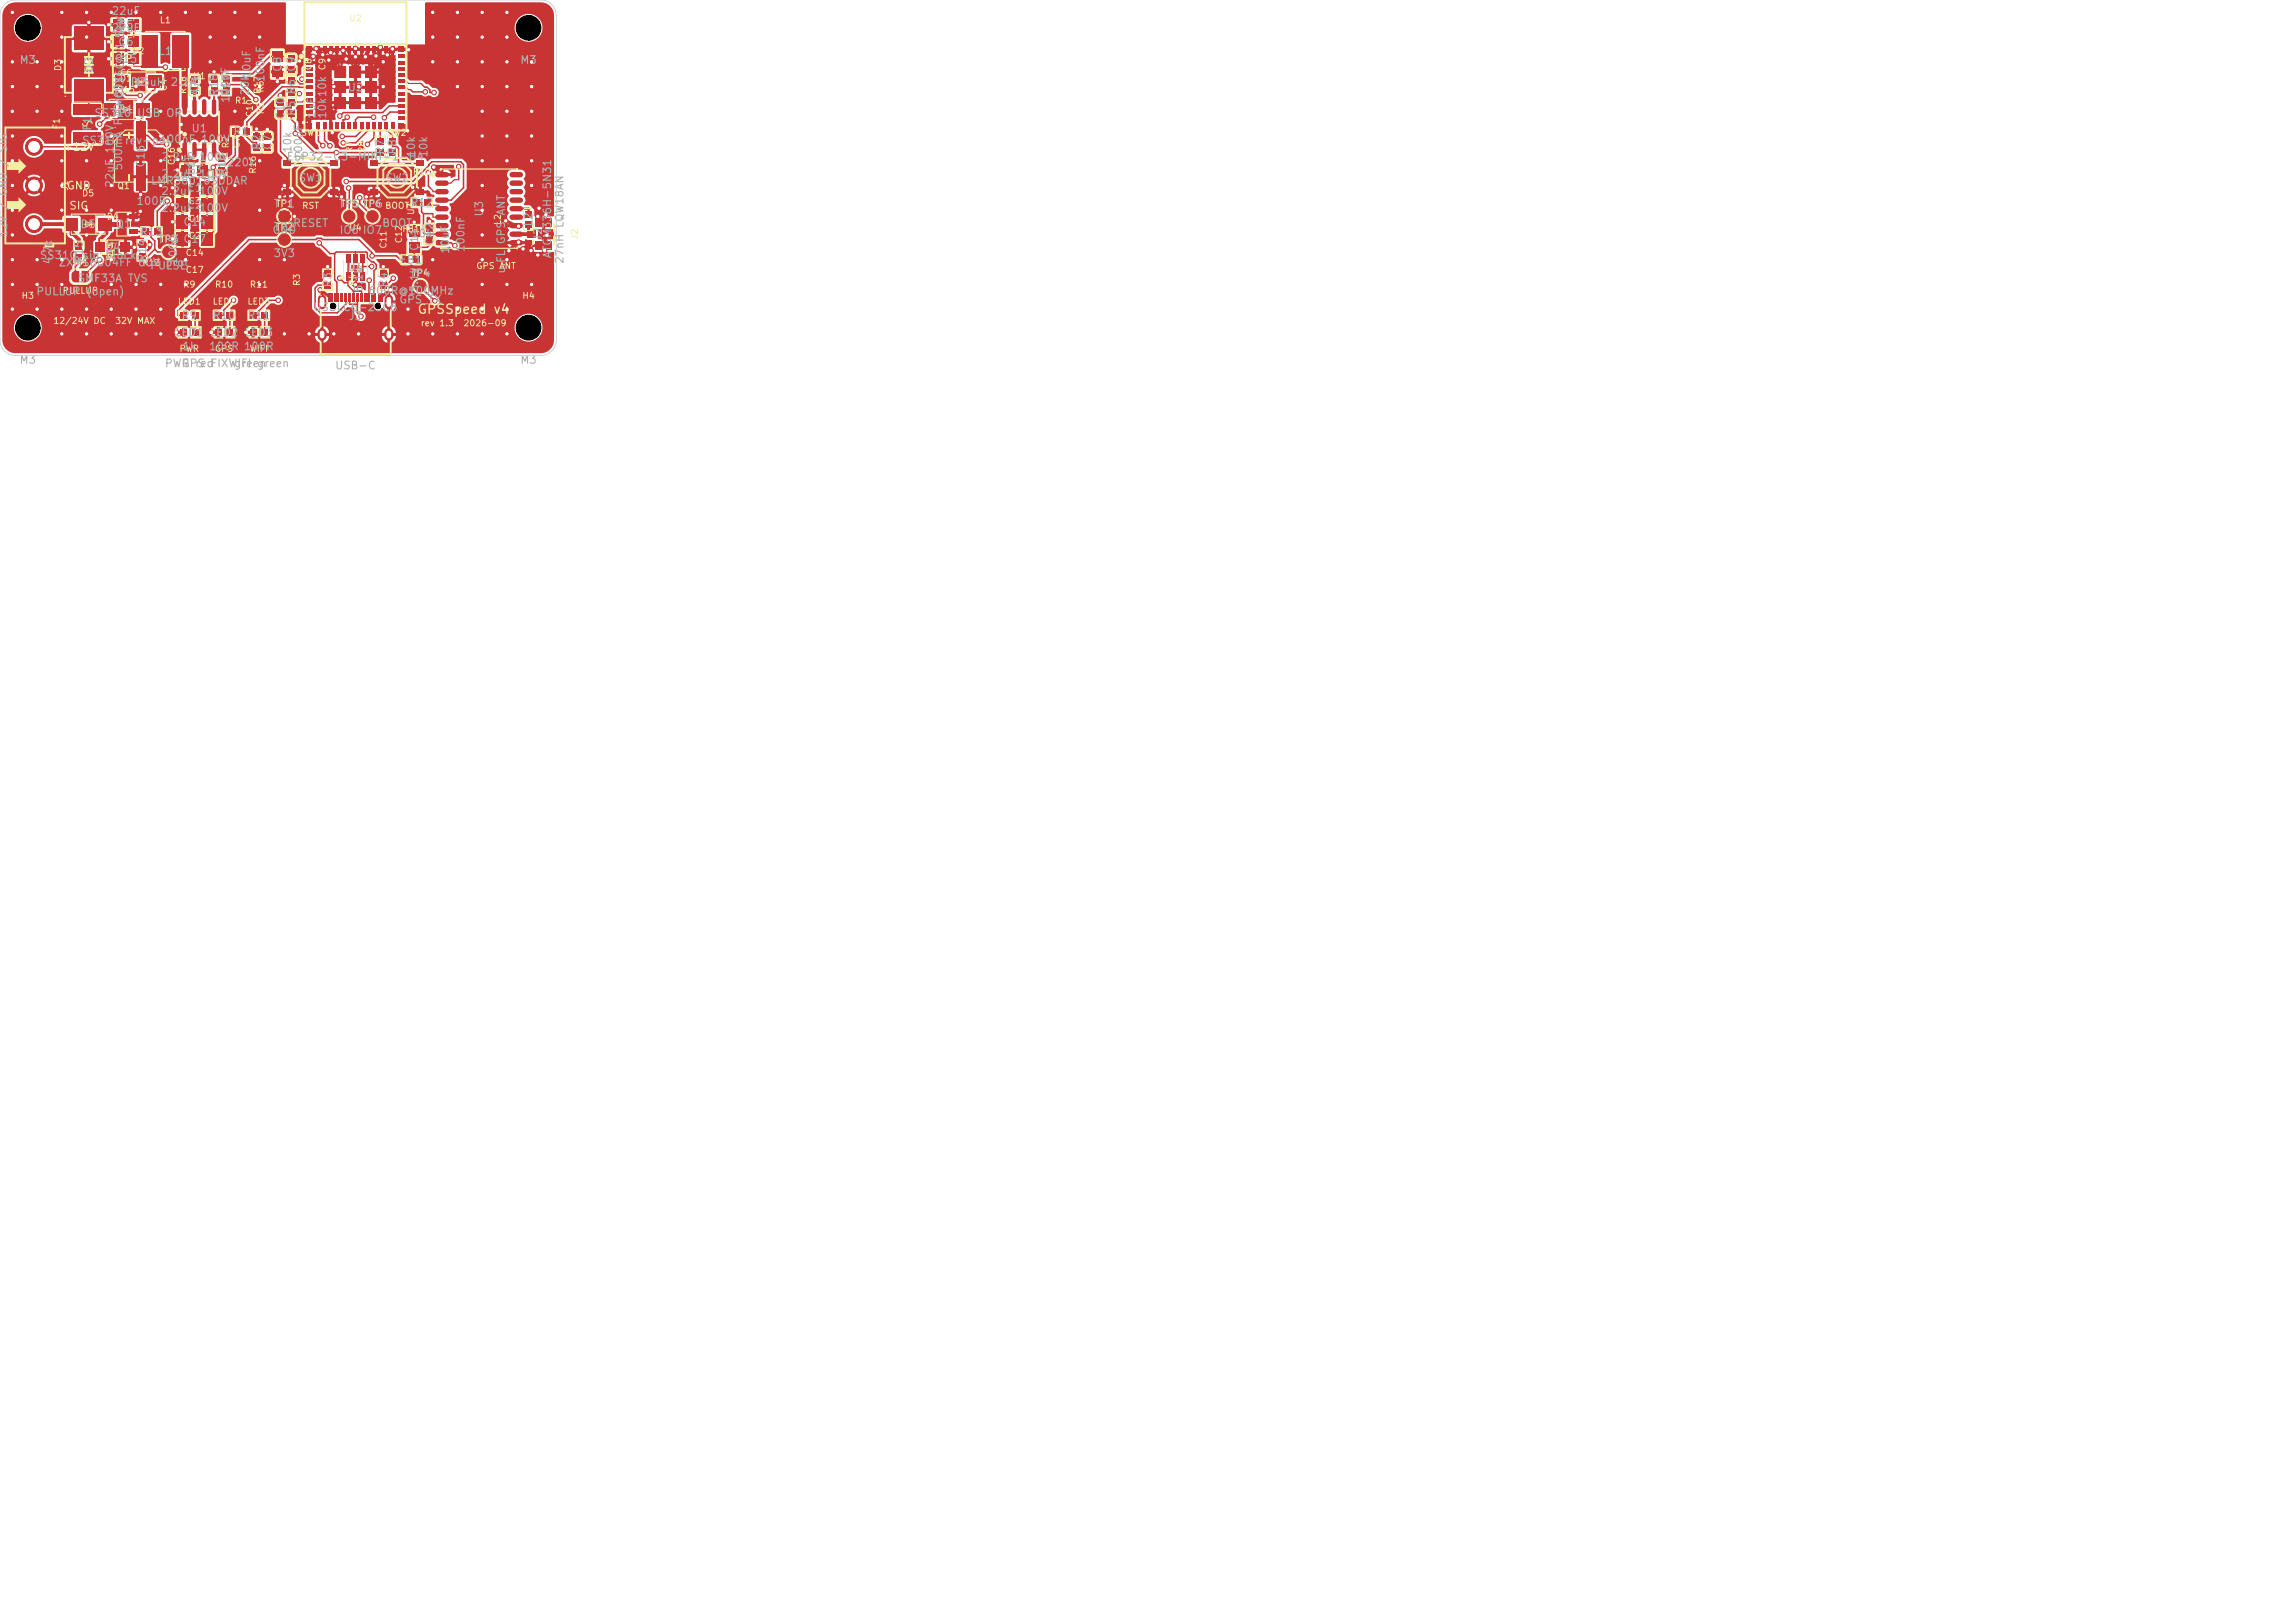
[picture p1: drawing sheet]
<svg xmlns="http://www.w3.org/2000/svg" width="297mm" height="210mm" viewBox="0 0 297 210" stroke-linecap="round" stroke-linejoin="round" font-family="sans-serif">
<defs><g id="words">
<text font-size="1.2" fill="#f2eda1" x="53.9" y="40.9">GPSSpeed v4</text>
<g font-size="1" fill="#afafaf">
<text x="14.4" y="4.4">22uF</text>
<text x="14.4" y="2.2">22uF</text>
<text x="15.2" y="4">C5</text>
<text x="2.5" y="8.5">M3</text>
<text x="12.3" y="9.5" transform="rotate(-90 12.3 9.5)">D3</text>
<text x="14.7" y="8.4">C15</text>
<text x="15.2" y="6.2">C6</text>
<text x="16.8" y="11.4">D2</text>
<text x="17.4" y="11.4">15uH 2.2A</text>
<text x="20.4" y="7.4">L1</text>
<text x="32.7" y="10.2" transform="rotate(-90 32.7 10.2)">10uF</text>
<text x="34.5" y="10.7" transform="rotate(-90 34.5 10.7)">100nF</text>
<text x="36.7" y="9.4" transform="rotate(-90 36.7 9.4)">C8</text>
<text x="38.5" y="9.4" transform="rotate(-90 38.5 9.4)">C9</text>
<text x="67.3" y="8.5">M3</text>
<text x="12.1" y="17" transform="rotate(-90 12.1 17)">F1</text>
<text x="12.1" y="15.4">SS310</text>
<text x="15.2" y="14.9">D1</text>
<text x="16.1" y="12.8" transform="rotate(-90 16.1 12.8)">60V</text>
<text x="16.3" y="14.9" transform="rotate(-90 16.3 14.9)">SMCJ36CA 1.5kW</text>
<text x="17.7" y="15.4">USB OR</text>
<text x="24.7" y="17.4">U1</text>
<text x="25.9" y="12.1" transform="rotate(-90 25.9 12.1)">C4</text>
<text x="26.1" y="12.5" transform="rotate(-90 26.1 12.5)">47k</text>
<text x="28.5" y="12.6" transform="rotate(-90 28.5 12.6)">R18</text>
<text x="29.9" y="13.4" transform="rotate(-90 29.9 13.4)">100nF</text>
<text x="30.1" y="12.6" transform="rotate(-90 30.1 12.6)">R17</text>
<text x="30.1" y="17.8">R1</text>
<text x="32.5" y="12.5" transform="rotate(-90 32.5 12.5)">20k</text>
<text x="37.1" y="15.6" transform="rotate(-90 37.1 15.6)">C10</text>
<text x="38.5" y="15.1" transform="rotate(-90 38.5 15.1)">R5 R6</text>
<text x="41.1" y="15.5" transform="rotate(-90 41.1 15.5)">1uF</text>
<text x="42.5" y="15.5" transform="rotate(-90 42.5 15.5)">10k10k</text>
<text x="44.9" y="12.1">U2</text>
<text x="10.5" y="18.9">SS310 rev-pol</text>
<text x="15" y="19.9" transform="rotate(-90 15 19.9)">100V</text>
<text x="16.1" y="22.1" transform="rotate(-90 16.1 22.1)">500mA PTC</text>
<text x="19" y="21.8" transform="rotate(-90 19 21.8)">C16</text>
<text x="20.6" y="18.8">100nF 100V</text>
<text x="20.8" y="23.3">2.2uF 100V</text>
<text x="20.8" y="21.1">2.2uF 100V</text>
<text x="24.1" y="22.8">C3</text>
<text x="25.5" y="22.8" transform="rotate(-90 25.5 22.8)">51k</text>
<text x="29.3" y="21.8">220k</text>
<text x="29.5" y="22.9" transform="rotate(-90 29.5 22.9)">R16</text>
<text x="34" y="19.5" transform="rotate(-90 34 19.5)">R2</text>
<text x="35.4" y="19.5" transform="rotate(-90 35.4 19.5)">C7</text>
<text x="37" y="21">ESP32-C3-MINI-1-H4</text>
<text x="38" y="19.9" transform="rotate(-90 38 19.9)">10k</text>
<text x="38.6" y="23.8">SW1</text>
<text x="39.4" y="20.8" transform="rotate(-90 39.4 20.8)">100nF</text>
<text x="49.8" y="23.8">SW2</text>
<text x="50" y="20.1" transform="rotate(-90 50 20.1)">R7</text>
<text x="51.6" y="20.1" transform="rotate(-90 51.6 20.1)">R8</text>
<text x="54" y="20.5" transform="rotate(-90 54 20.5)">10k</text>
<text x="55.6" y="20.5" transform="rotate(-90 55.6 20.5)">10k</text>
<text x="5.2" y="25" transform="rotate(-90 5.2 25)">J1</text>
<text x="10.3" y="29.8">D5</text>
<text x="14.9" y="29.8">Q1</text>
<text x="15" y="24.4" transform="rotate(-90 15 24.4)">22uF</text>
<text x="17.6" y="26.8">100R</text>
<text x="19.4" y="24.1">LMR38010SDDAR</text>
<text x="20.8" y="25.5">2.2uF 100V</text>
<text x="20.8" y="27.7">2.2uF 100V</text>
<text x="23.6" y="29.5">C14</text>
<text x="24.1" y="27.3">C2</text>
<text x="24.1" y="25.1">C1</text>
<text x="35.3" y="27.1">TP1</text>
<text x="37.8" y="29.6">RESET</text>
<text x="43.7" y="27.1">TP5TP6</text>
<text x="49.4" y="29.6">BOOT</text>
<text x="53" y="27">R12</text>
<text x="62.8" y="28.1" transform="rotate(-90 62.8 28.1)">U3</text>
<text x="69.2" y="29.4" transform="rotate(-90 69.2 29.4)">L2</text>
<text x="1.2" y="30.8" transform="rotate(-90 1.2 30.8)">12V / GND / SIG</text>
<text x="5.1" y="33.8">SS310 sig block</text>
<text x="7" y="34.3" transform="rotate(-90 7 34.3)">4.7k</text>
<text x="7.5" y="34.7">ZXMS6004FF 60V prot</text>
<text x="11" y="34.2" transform="rotate(-90 11 34.2)">R15</text>
<text x="13.5" y="32.8">D4</text>
<text x="18" y="30.8">R13</text>
<text x="19.2" y="34" transform="rotate(-90 19.2 34)">R14</text>
<text x="19.3" y="35.1">PULSE</text>
<text x="20.3" y="31.7">TP3 C17</text>
<text x="23.2" y="34.3" transform="rotate(-90 23.2 34.3)">100k</text>
<text x="35.2" y="30.5">GND</text>
<text x="35.3" y="33.5">3V3</text>
<text x="35.3" y="30.1">TP2</text>
<text x="43.9" y="30.5">IO6 IO7</text>
<text x="44.9" y="35.4">U4</text>
<text x="51.7" y="34.4">FB1</text>
<text x="53.1" y="31">10k</text>
<text x="54.4" y="32.6" transform="rotate(-90 54.4 32.6)">C11</text>
<text x="56.4" y="31.9" transform="rotate(-90 56.4 31.9)">C12</text>
<text x="58.4" y="32.9" transform="rotate(-90 58.4 32.9)">10uF</text>
<text x="60.4" y="32.7" transform="rotate(-90 60.4 32.7)">100nF</text>
<text x="65.6" y="35.5" transform="rotate(-90 65.6 35.5)">u.FL</text>
<text x="65.6" y="31.7" transform="rotate(-90 65.6 31.7)">GPS ANT</text>
<text x="70.4" y="31.3" transform="rotate(-90 70.4 31.3)">J2</text>
<text x="71.6" y="33.5" transform="rotate(-90 71.6 33.5)">ATGM336H-5N31</text>
<text x="73.2" y="34.2" transform="rotate(-90 73.2 34.2)">27nH LQW18AN</text>
<text x="4.6" y="38.5">PULLUP (open)</text>
<text x="10" y="36.8">SMF33A TVS</text>
<text x="23.4" y="41.6">R9</text>
<text x="27.4" y="41.6">R10</text>
<text x="31.9" y="41.6">R11</text>
<text x="40.5" y="40.5">USBLC6-2SC6</text>
<text x="43.2" y="37.3" transform="rotate(-90 43.2 37.3)">R3</text>
<text x="45" y="41.7">J3</text>
<text x="47.2" y="37.9" transform="rotate(-90 47.2 37.9)">5.1k</text>
<text x="47.6" y="38.4">600R@100MHz</text>
<text x="50.4" y="37.3" transform="rotate(-90 50.4 37.3)">R4</text>
<text x="51.6" y="39.5">GPS_TX</text>
<text x="52.9" y="36.1">TP4</text>
<text x="54.4" y="37.9" transform="rotate(-90 54.4 37.9)">5.1k</text>
<text x="2.5" y="47.3">M3</text>
<text x="21.3" y="47.8">PWR red</text>
<text x="22.6" y="43.8">LED1 LED2 LED3</text>
<text x="23.4" y="47.8">GPS FIXWIFI green</text>
<text x="23.5" y="45.6">1k</text>
<text x="27" y="45.6">100R 100R</text>
<text x="30.2" y="47.8">green</text>
<text x="67.3" y="47.3">M3</text>
<text x="43.3" y="48">USB-C</text>
</g>
<g font-size="1" fill="#f2eda1">
<text x="8.1" y="19.8">+12V</text>
<text x="8.6" y="24.8">GND</text>
<text x="8.9" y="27.4">SIG</text>
</g>
<g font-size=".8" fill="#f2eda1">
<text x="20.6" y="3.2">L1</text>
<text x="45.1" y="3">U2</text>
<text x="8.1" y="9.3" transform="rotate(-90 8.1 9.3)">D3</text>
<text x="15.4" y="10">C6</text>
<text x="15.4" y="10.7">D1</text>
<text x="15.4" y="7.8">C5</text>
<text x="17" y="7.2">D2</text>
<text x="21.8" y="11.9" transform="rotate(-90 21.8 11.9)">C4</text>
<text x="24.9" y="10.4">U1</text>
<text x="40.5" y="9.2" transform="rotate(-90 40.5 9.2)">C8</text>
<text x="42.3" y="9.2" transform="rotate(-90 42.3 9.2)">C9</text>
<text x="7.9" y="16.8" transform="rotate(-90 7.9 16.8)">F1</text>
<text x="15.1" y="12.2">C15</text>
<text x="24.3" y="12.2" transform="rotate(-90 24.3 12.2)">R18</text>
<text x="30.3" y="13.6">R1</text>
<text x="32.9" y="15.2" transform="rotate(-90 32.9 15.2)">C10</text>
<text x="33.9" y="12.2" transform="rotate(-90 33.9 12.2)">R17</text>
<text x="34.3" y="14.9" transform="rotate(-90 34.3 14.9)">R5</text>
<text x="34.3" y="12.1" transform="rotate(-90 34.3 12.1)">R6</text>
<text x="38.9" y="17.8">SW1</text>
<text x="50.1" y="17.8">SW2</text>
<text x="22.8" y="21.4" transform="rotate(-90 22.8 21.4)">C16</text>
<text x="29.8" y="19.3" transform="rotate(-90 29.8 19.3)">R2</text>
<text x="31.2" y="19.3" transform="rotate(-90 31.2 19.3)">C7</text>
<text x="33.3" y="22.5" transform="rotate(-90 33.3 22.5)">R16</text>
<text x="45.8" y="19.9" transform="rotate(-90 45.8 19.9)">R7</text>
<text x="47.4" y="19.9" transform="rotate(-90 47.4 19.9)">R8</text>
<text x="53.4" y="22.8">R12</text>
<text x="9" y="24.8" transform="rotate(-90 9 24.8)">J1</text>
<text x="10.5" y="25.6">D5</text>
<text x="13.7" y="28.6">D4</text>
<text x="15.1" y="24.7">Q1</text>
<text x="24.3" y="26.6">C3</text>
<text x="24.3" y="28.9">C1</text>
<text x="39" y="27.2">RST</text>
<text x="44" y="27">TP5</text>
<text x="47" y="27">TP6</text>
<text x="49.8" y="27.2">BOOT</text>
<text x="53.8" y="27.9" transform="rotate(-90 53.8 27.9)">U3</text>
<text x="65" y="29.2" transform="rotate(-90 65 29.2)">L2</text>
<text x="9.2" y="34.6">JP1</text>
<text x="14.8" y="33.8" transform="rotate(-90 14.8 33.8)">R15</text>
<text x="15" y="33.6" transform="rotate(-90 15 33.6)">R14</text>
<text x="18.4" y="34.6">R13</text>
<text x="20.6" y="31.6">TP3</text>
<text x="24" y="33.3">C14</text>
<text x="24" y="35.5">C17</text>
<text x="24.3" y="31.1">C2</text>
<text x="45.1" y="30.1">U4</text>
<text x="45.2" y="35.1">J3</text>
<text x="50.2" y="32.2" transform="rotate(-90 50.2 32.2)">C11</text>
<text x="52" y="30.2">FB1</text>
<text x="52.2" y="31.5" transform="rotate(-90 52.2 31.5)">C12</text>
<text x="61.6" y="35">GPS ANT</text>
<text x="75" y="31.1" transform="rotate(-90 75 31.1)">J2</text>
<text x="2.7" y="38.9">H3</text>
<text x="8" y="38.2">PULLUP</text>
<text x="23" y="39.6">LED1</text>
<text x="23.6" y="37.4">R9</text>
<text x="27.5" y="39.6">LED2</text>
<text x="27.8" y="37.4">R10</text>
<text x="32" y="39.6">LED3</text>
<text x="32.3" y="37.4">R11</text>
<text x="39" y="37.1" transform="rotate(-90 39 37.1)">R3</text>
<text x="46.2" y="37.1" transform="rotate(-90 46.2 37.1)">R4</text>
<text x="67.5" y="38.9">H4</text>
<text x="6.8" y="42.1">12/24V DC</text>
<text x="14.8" y="42.1">32V MAX</text>
<text x="23.2" y="45.7">PWR</text>
<text x="27.7" y="45.7">GPS</text>
<text x="32.2" y="45.7">WIFI</text>
<text x="54.4" y="42.4">rev 1.3</text>
<text x="59.9" y="42.4">2026-09</text>
</g>
</g></defs>
<g fill="#c83434">
<path d="M32.4 42.6h.7v.8h-.7z"/>
<path d="M33.8 42.6h.8v.8h-.8z"/>
<path d="M25.5 21.3h1.4v1.4h-1.4z"/>
<path d="M23.5 21.3h1.4v1.4h-1.4z"/>
<path d="M27.8 40.4h.9v.8h-.9z"/>
<path d="M29.3 40.4h.9v.8h-.9z"/>
<path d="M26 27.8h1.5v1.8h-1.5z"/>
<path d="M22.9 27.8h1.5v1.8h-1.5z"/>
</g>
<path d="M23.9 13.1v1.5M23.9 18.6v1.5M25.2 13.1v1.5M25.2 18.6v1.5M26.4 13.1v1.5M26.4 18.6v1.5M27.7 13.1v1.5M27.7 18.6v1.5" fill="none" stroke="#c83434" stroke-width=".57"/>
<g fill="#c83434" stroke="#c83434" stroke-width=".13">
<circle cx="23.4" cy="16.1" r=".3"/>
<circle cx="23.4" cy="17.1" r=".3"/>
</g>
<g fill="#c83434">
<path d="M23.1 15.7h1.3v1.9h-1.3z"/>
<path d="M24.2 15.4h3.2v2.4h-3.2z"/>
<path d="M16.7 29.7h1.1v.6h-1.1z"/>
<path d="M16.7 27.8h1.1v.6h-1.1z"/>
<path d="M14.2 28.7h1.1v.6h-1.1z"/>
<path d="M19.9 29.6h.9v.8h-.9z"/>
<path d="M18.4 29.6h.9v.8h-.9z"/>
</g>
<path d="M41.7 38.7v.8M50.3 38.7v.8" fill="none" stroke="#c83434" stroke-width="1.1"/>
<path d="M41.7 43.1v.4M50.3 43.1v.4" fill="none" stroke="#c83434" stroke-width="1.2"/>
<g fill="#c83434">
<path d="M42.5 38h.6v1.1h-.6z"/>
<path d="M43.3 38h.6v1.1h-.6z"/>
<path d="M44.6 38h.3v1.1h-.3z"/>
<path d="M45.6 38h.3v1.1h-.3z"/>
<path d="M46.1 38h.3v1.1h-.3z"/>
<path d="M47.1 38h.3v1.1h-.3z"/>
<path d="M48.9 38h.6v1.1h-.6z"/>
<path d="M48.1 38h.6v1.1h-.6z"/>
<path d="M47.6 38h.3v1.1h-.3z"/>
<path d="M46.6 38h.3v1.1h-.3z"/>
<path d="M45.1 38h.3v1.1h-.3z"/>
<path d="M44.1 38h.3v1.1h-.3z"/>
<path d="M23.3 40.4h.9v.8h-.9z"/>
<path d="M24.8 40.4h.9v.8h-.9z"/>
<path d="M27.3 11.3h.8v.9h-.8z"/>
<path d="M27.3 9.8h.8v.9h-.8z"/>
<path d="M18 32.7h.8v.9h-.8z"/>
<path d="M18 31.2h.8v.9h-.8z"/>
<path d="M26 25.6h1.5v1.8h-1.5z"/>
<path d="M22.9 25.6h1.5v1.8h-1.5z"/>
<path d="M16.6 6.9h1.4v1.4h-1.4z"/>
<path d="M14.6 6.9h1.4v1.4h-1.4z"/>
<path d="M53.4 25.8h.9v.8h-.9z"/>
<path d="M54.9 25.8h.9v.8h-.9z"/>
<path d="M44.8 35.2h.5v1.1h-.5z"/>
<path d="M45.7 35.2h.6v1.1h-.6z"/>
<path d="M46.7 35.2h.5v1.1h-.5z"/>
<path d="M46.7 32.9h.5v1.1h-.5z"/>
<path d="M45.7 32.9h.6v1.1h-.6z"/>
<path d="M44.8 32.9h.5v1.1h-.5z"/>
<path d="M68 27.3h.8v.8h-.8z"/>
<path d="M68 28.7h.8v.8h-.8z"/>
<path d="M16.6 4.7h1.4v1.4h-1.4z"/>
<path d="M14.6 4.7h1.4v1.4h-1.4z"/>
</g>
<circle cx="21.8" cy="32.6" r=".75" fill="#c83434" stroke="#c83434" stroke-width=".13"/>
<g fill="#c83434">
<path d="M35.8 14.3h.9v.8h-.9z"/>
<path d="M35.8 12.9h.9v.8h-.9z"/>
<path d="M37.2 7.2h.9v.8h-.9z"/>
<path d="M37.2 8.6h.9v.8h-.9z"/>
<path d="M55.1 30.6h1v.8h-1z"/>
<path d="M55.1 29.2h1v.8h-1z"/>
<path d="M37.3 11.5h.8v.9h-.8z"/>
<path d="M37.3 10h.8v.9h-.8z"/>
<path d="M48.8 19.3h.8v.9h-.8z"/>
<path d="M48.8 17.8h.8v.9h-.8z"/>
<path d="M8.3 28.2h1.8v1.6h-1.8z"/>
<path d="M12.6 28.2h1.9v1.6h-1.9z"/>
<path d="M35.2 6.6h1.4v1.4h-1.4z"/>
<path d="M35.2 8.6h1.4v1.4h-1.4z"/>
<path d="M26 23.4h1.5v1.8h-1.5z"/>
<path d="M22.9 23.4h1.5v1.8h-1.5z"/>
</g>
<circle cx="48.2" cy="28" r=".75" fill="#c83434" stroke="#c83434" stroke-width=".13"/>
<g fill="#c83434">
<path d="M47.9 20.8h1v.7h-1z"/>
<path d="M53.9 20.8h1v.7h-1z"/>
<path d="M47.9 24.5h1v.7h-1z"/>
<path d="M53.9 24.5h1v.7h-1z"/>
<path d="M32.3 40.4h.9v.8h-.9z"/>
<path d="M33.8 40.4h.9v.8h-.9z"/>
</g>
<circle cx="54.4" cy="37" r=".75" fill="#c83434" stroke="#c83434" stroke-width=".13"/>
<g fill="#c83434">
<path d="M24.7 11.3h.9v.8h-.9z"/>
<path d="M24.7 9.9h.9v.8h-.9z"/>
<path d="M24.9 42.6h.7v.8h-.7z"/>
<path d="M23.3 42.6h.8v.8h-.8z"/>
<path d="M52.9 31.3h1.4v1.4h-1.4z"/>
<path d="M52.9 29.3h1.4v1.4h-1.4z"/>
<path d="M42 36.5h.8v.9h-.8z"/>
<path d="M42 35h.8v.9h-.8z"/>
<path d="M9.6 17.1h3.4v1.5h-3.4z"/>
<path d="M9.6 13.4h3.4v1.5h-3.4z"/>
<path d="M52.1 33.2h.8v.8h-.8z"/>
<path d="M53.5 33.2h.8v.8h-.8z"/>
<path d="M34.1 18.7h1v.8h-1z"/>
<path d="M34.1 17.3h1v.8h-1z"/>
<path d="M28.3 20.1h.8v.9h-.8z"/>
<path d="M28.3 21.6h.8v.9h-.8z"/>
<path d="M27.9 42.6h.7v.8h-.7z"/>
<path d="M29.3 42.6h.9v.8h-.9z"/>
<path d="M22.3 4.5h2.2v4.2h-2.2z"/>
<path d="M18.3 4.5h2.2v4.2h-2.2z"/>
<path d="M9.4 35.2l.3-.1h.5v1.5l-.5-.1-.3-.1-.2-.3 .1-.6z"/>
<path d="M10.6 35.1h.6l.3 .3v.7l-.1 .3-.2 .1-.6 .1z"/>
</g>
<g fill="none" stroke="#c83434" stroke-width=".7">
<path d="M56.7 22.6h1M56.7 23.7h1M56.7 24.8h1M56.7 25.9h1M56.7 27h1M56.7 28.1h1M56.7 29.2h1M56.7 30.3h1M56.7 31.4h1M66.3 22.6h1M66.3 23.7h1M66.3 24.8h1"/>
<path d="M66.3 25.9h1M66.3 27h1M66.3 28.1h1M66.3 29.2h1M66.3 30.3h1M66.3 31.4h1"/>
</g>
<g fill="#c83434">
<path d="M9.8 31.4h.8v.9h-.8z"/>
<path d="M9.8 32.9h.8v.9h-.8z"/>
</g>
<circle cx="36.8" cy="31" r=".75" fill="#c83434" stroke="#c83434" stroke-width=".13"/>
<g fill="#c83434">
<path d="M26 30h1.5v1.8h-1.5z"/>
<path d="M22.9 30h1.5v1.8h-1.5z"/>
<path d="M14.8 9.8h1.8v1.6h-1.8z"/>
<path d="M19.1 9.8h1.8v1.6h-1.8z"/>
<path d="M13.3 13.4h1.7v1.6h-1.7z"/>
<path d="M17.5 13.3h1.8v1.7h-1.8z"/>
</g>
<circle cx="36.8" cy="28" r=".75" fill="#c83434" stroke="#c83434" stroke-width=".13"/>
<g fill="#c83434">
<path d="M49.2 36.5h.8v.9h-.8z"/>
<path d="M49.2 35h.8v.9h-.8z"/>
<path d="M30 16.6h.9v.8h-.9z"/>
<path d="M31.5 16.6h.9v.8h-.9z"/>
<path d="M37.3 14.3h.8v.9h-.8z"/>
<path d="M37.3 12.8h.8v.9h-.8z"/>
<path d="M9.6 10.3h3.8v3h-3.8z"/>
<path d="M9.6 3.5h3.8v3h-3.8z"/>
</g>
<g fill="#c83434" stroke="#c83434" stroke-width=".13">
<circle cx="4.4" cy="19" r="1.1"/>
<circle cx="4.4" cy="24" r="1.1"/>
<circle cx="4.4" cy="29" r="1.1"/>
</g>
<g fill="#c83434">
<path d="M12.4 31.4h1.2v1.2h-1.2z"/>
<path d="M15.6 31.4h1.2v1.2h-1.2z"/>
<path d="M28.9 9.8h.8v.9h-.8z"/>
<path d="M28.9 11.3h.8v.9h-.8z"/>
</g>
<circle cx="45.2" cy="28" r=".75" fill="#c83434" stroke="#c83434" stroke-width=".13"/>
<g fill="#c83434">
<path d="M39.7 7.1h.8v.4h-.8z"/>
<path d="M39.7 7.9h.8v.4h-.8z"/>
<path d="M39.7 8.7h.8v.4h-.8z"/>
<path d="M39.7 9.5h.8v.4h-.8z"/>
<path d="M39.7 10.3h.8v.4h-.8z"/>
<path d="M39.7 11.1h.8v.4h-.8z"/>
<path d="M39.7 11.9h.8v.4h-.8z"/>
<path d="M39.7 12.7h.8v.4h-.8z"/>
<path d="M39.7 13.5h.8v.4h-.8z"/>
<path d="M39.7 14.3h.8v.4h-.8z"/>
<path d="M39.7 15.1h.8v.4h-.8z"/>
<path d="M41 15.8h.4v.8h-.4z"/>
<path d="M41.8 15.8h.4v.8h-.4z"/>
<path d="M42.6 15.8h.4v.8h-.4z"/>
<path d="M43.4 15.8h.4v.8h-.4z"/>
<path d="M44.2 15.8h.4v.8h-.4z"/>
<path d="M45 15.8h.4v.8h-.4z"/>
<path d="M45.8 15.8h.4v.8h-.4z"/>
<path d="M46.6 15.8h.4v.8h-.4z"/>
<path d="M47.4 15.8h.4v.8h-.4z"/>
<path d="M48.2 15.8h.4v.8h-.4z"/>
<path d="M49 15.8h.4v.8h-.4z"/>
<path d="M49.8 15.8h.4v.8h-.4z"/>
<path d="M50.6 15.8h.4v.8h-.4z"/>
<path d="M51.5 15.1h.8v.4h-.8z"/>
<path d="M51.5 14.3h.8v.4h-.8z"/>
<path d="M51.5 13.5h.8v.4h-.8z"/>
<path d="M51.5 12.7h.8v.4h-.8z"/>
<path d="M51.5 11.9h.8v.4h-.8z"/>
<path d="M51.5 11.1h.8v.4h-.8z"/>
<path d="M51.5 10.3h.8v.4h-.8z"/>
<path d="M51.5 9.5h.8v.4h-.8z"/>
<path d="M51.5 8.7h.8v.4h-.8z"/>
<path d="M51.5 7.9h.8v.4h-.8z"/>
<path d="M51.5 7.1h.8v.4h-.8z"/>
<path d="M50.6 6h.4v.8h-.4z"/>
<path d="M49.8 6h.4v.8h-.4z"/>
<path d="M49 6h.4v.8h-.4z"/>
<path d="M48.2 6h.4v.8h-.4z"/>
<path d="M47.4 6h.4v.8h-.4z"/>
<path d="M46.6 6h.4v.8h-.4z"/>
<path d="M45.8 6h.4v.8h-.4z"/>
<path d="M45 6h.4v.8h-.4z"/>
<path d="M44.2 6h.4v.8h-.4z"/>
<path d="M43.4 6h.4v.8h-.4z"/>
<path d="M42.6 6h.4v.8h-.4z"/>
<path d="M41.8 6h.4v.8h-.4z"/>
<path d="M41 6h.4v.8h-.4z"/>
<path d="M43.9 8.6h.9v1.5h-1.5l-.1-.9z"/>
<path d="M43.3 10.6h1.4v1.4h-1.4z"/>
<path d="M43.3 12.6h1.4v1.4h-1.4z"/>
<path d="M45.3 8.6h1.4v1.5h-1.4z"/>
<path d="M45.3 10.6h1.4v1.4h-1.4z"/>
<path d="M45.3 12.6h1.4v1.4h-1.4z"/>
<path d="M47.2 8.6h1.5v1.5h-1.5z"/>
<path d="M47.2 10.6h1.5v1.4h-1.5z"/>
<path d="M47.2 12.6h1.5v1.4h-1.5z"/>
<path d="M51.6 6h.7v.7h-.7z"/>
<path d="M51.6 15.9h.7v.7h-.7z"/>
<path d="M39.7 15.9h.7v.7h-.7z"/>
<path d="M39.7 6h.7v.7h-.7z"/>
<path d="M32.8 18.7h.8v.9h-.8z"/>
<path d="M32.8 17.2h.8v.9h-.8z"/>
<path d="M50.4 19.3h.8v.9h-.8z"/>
<path d="M50.4 17.8h.8v.9h-.8z"/>
<path d="M36.7 20.8h1v.7h-1z"/>
<path d="M42.7 20.8h1v.7h-1z"/>
<path d="M36.7 24.5h1v.7h-1z"/>
<path d="M42.7 24.5h1v.7h-1z"/>
<path d="M16.6 2.5h1.4v1.4h-1.4z"/>
<path d="M14.6 2.5h1.4v1.4h-1.4z"/>
<path d="M68.3 29.8h1.1v1h-1.1z"/>
<path d="M69.3 28.3h2.2v1.1h-2.2z"/>
<path d="M69.3 31.2h2.2v1.1h-2.2z"/>
<path d="M17.6 15.8h1.2v3.5h-1.2z"/>
<path d="M17.6 21.1h1.2v3.5h-1.2z"/>
</g>
<g fill="#c83434" stroke="#c83434" stroke-width=".13">
<circle cx="14.4" cy="33.6" r=".3"/>
<circle cx="11.2" cy="4.8" r=".3"/>
<circle cx="38.8" cy="7.9" r=".3"/>
<circle cx="14.4" cy="36.8" r=".3"/>
<circle cx="59.2" cy="8" r=".3"/>
<circle cx="44.8" cy="7.6" r=".3"/>
<circle cx="11.2" cy="40" r=".3"/>
<circle cx="44.2" cy="25.5" r=".3"/>
<circle cx="19.4" cy="31.6" r=".3"/>
<circle cx="36.3" cy="12.3" r=".3"/>
<circle cx="14.4" cy="24" r=".3"/>
<circle cx="18.2" cy="27.3" r=".3"/>
<circle cx="36.8" cy="24" r=".3"/>
<circle cx="65.9" cy="32.4" r=".3"/>
<circle cx="70.5" cy="32.4" r=".3"/>
<circle cx="33.6" cy="4.8" r=".3"/>
<circle cx="27.7" cy="9.3" r=".3"/>
<circle cx="14.4" cy="40" r=".3"/>
<circle cx="68.8" cy="8" r=".3"/>
<circle cx="30.4" cy="8" r=".3"/>
<circle cx="22.3" cy="30.9" r=".3"/>
<circle cx="17.6" cy="40" r=".3"/>
<circle cx="11.2" cy="43.2" r=".3"/>
<circle cx="1.6" cy="27.2" r=".3"/>
<circle cx="11.2" cy="8" r=".3"/>
<circle cx="62.4" cy="11.2" r=".3"/>
<circle cx="62.4" cy="43.2" r=".3"/>
<circle cx="65.6" cy="40" r=".3"/>
<circle cx="33.2" cy="16.7" r=".3"/>
<circle cx="33.6" cy="11.2" r=".3"/>
<circle cx="46.4" cy="43.2" r=".3"/>
<circle cx="59.2" cy="1.6" r=".3"/>
<circle cx="65.4" cy="28.6" r=".3"/>
<circle cx="14.4" cy="20.8" r=".3"/>
<circle cx="43.2" cy="43.2" r=".3"/>
<circle cx="62.4" cy="4.8" r=".3"/>
<circle cx="20.8" cy="43.2" r=".3"/>
<circle cx="50.6" cy="37.5" r=".3"/>
<circle cx="22.3" cy="28.7" r=".3"/>
<circle cx="4.8" cy="14.4" r=".3"/>
<circle cx="14.4" cy="17.6" r=".3"/>
<circle cx="14" cy="5.4" r=".3"/>
<circle cx="24" cy="36.8" r=".3"/>
<circle cx="65.6" cy="11.2" r=".3"/>
<circle cx="4.8" cy="11.2" r=".3"/>
<circle cx="24" cy="1.6" r=".3"/>
<circle cx="30.4" cy="14.4" r=".3"/>
<circle cx="65.6" cy="4.8" r=".3"/>
<circle cx="49.6" cy="11.2" r=".3"/>
<circle cx="23" cy="20.6" r=".3"/>
<circle cx="42.4" cy="34.5" r=".3"/>
<circle cx="14.4" cy="1.6" r=".3"/>
<circle cx="39.3" cy="15.9" r=".3"/>
<circle cx="1.6" cy="20.8" r=".3"/>
<circle cx="27.2" cy="4.8" r=".3"/>
<circle cx="14" cy="3.2" r=".3"/>
<circle cx="20.8" cy="24" r=".3"/>
<circle cx="65.6" cy="1.6" r=".3"/>
<circle cx="52.8" cy="16.9" r=".3"/>
<circle cx="17.6" cy="1.6" r=".3"/>
<circle cx="62.4" cy="36.8" r=".3"/>
<circle cx="1.6" cy="30.4" r=".3"/>
<circle cx="42.8" cy="6.8" r=".3"/>
<circle cx="1.6" cy="8" r=".3"/>
<circle cx="17.6" cy="36.8" r=".3"/>
<circle cx="65.6" cy="20.8" r=".3"/>
<circle cx="22.8" cy="43" r=".3"/>
<circle cx="68.8" cy="11.2" r=".3"/>
<circle cx="33.6" cy="33.6" r=".3"/>
<circle cx="62.4" cy="40" r=".3"/>
<circle cx="17.4" cy="32" r=".3"/>
<circle cx="31.8" cy="43" r=".3"/>
<circle cx="8" cy="17.6" r=".3"/>
<circle cx="53.4" cy="24.2" r=".3"/>
<circle cx="39.2" cy="16.9" r=".3"/>
<circle cx="65.6" cy="14.4" r=".3"/>
<circle cx="56" cy="43.2" r=".3"/>
<circle cx="11.2" cy="20.8" r=".3"/>
<circle cx="67.1" cy="31.3" r=".3"/>
<circle cx="27.2" cy="1.6" r=".3"/>
<circle cx="8" cy="11.2" r=".3"/>
<circle cx="41.4" cy="37.5" r=".3"/>
<circle cx="36.2" cy="25.5" r=".3"/>
<circle cx="62.4" cy="20.8" r=".3"/>
<circle cx="42.5" cy="7.8" r=".3"/>
<circle cx="46" cy="7.4" r=".3"/>
<circle cx="52.9" cy="6.4" r=".3"/>
<circle cx="20.8" cy="20.8" r=".3"/>
<circle cx="11.2" cy="27.2" r=".3"/>
<circle cx="68.7" cy="32.4" r=".3"/>
<circle cx="69.8" cy="26.9" r=".3"/>
<circle cx="8" cy="1.6" r=".3"/>
<circle cx="62.4" cy="27.2" r=".3"/>
<circle cx="59.2" cy="11.2" r=".3"/>
<circle cx="43" cy="17.2" r=".3"/>
<circle cx="30.4" cy="1.6" r=".3"/>
<circle cx="55.6" cy="28.6" r=".3"/>
<circle cx="1.6" cy="17.6" r=".3"/>
<circle cx="67.7" cy="32.2" r=".3"/>
<circle cx="53.6" cy="28.7" r=".3"/>
<circle cx="8" cy="36.8" r=".3"/>
<circle cx="65.6" cy="36.8" r=".3"/>
<circle cx="11.5" cy="2.9" r=".3"/>
<circle cx="4.8" cy="36.8" r=".3"/>
<circle cx="1.6" cy="36.8" r=".3"/>
<circle cx="36.8" cy="43.2" r=".3"/>
<circle cx="68.8" cy="14.4" r=".3"/>
<circle cx="36.8" cy="33.6" r=".3"/>
<circle cx="69.6" cy="33" r=".3"/>
<circle cx="11.2" cy="1.6" r=".3"/>
<circle cx="20.8" cy="36.8" r=".3"/>
<circle cx="68.8" cy="20.8" r=".3"/>
<circle cx="47.4" cy="25.5" r=".3"/>
<circle cx="41.8" cy="7.1" r=".3"/>
<circle cx="50.1" cy="7.1" r=".3"/>
<circle cx="70.8" cy="30.5" r=".3"/>
<circle cx="8" cy="14.4" r=".3"/>
<circle cx="56" cy="1.6" r=".3"/>
<circle cx="40.9" cy="6.3" r=".3"/>
<circle cx="33.6" cy="27.2" r=".3"/>
<circle cx="1.6" cy="14.4" r=".3"/>
<circle cx="8" cy="27.2" r=".3"/>
<circle cx="56" cy="8" r=".3"/>
<circle cx="46" cy="36.8" r=".3"/>
<circle cx="62.4" cy="30.4" r=".3"/>
<circle cx="65.6" cy="8" r=".3"/>
<circle cx="62.4" cy="8" r=".3"/>
<circle cx="49.6" cy="8" r=".3"/>
<circle cx="4.8" cy="8" r=".3"/>
<circle cx="35.9" cy="10.6" r=".3"/>
<circle cx="39.3" cy="6.7" r=".3"/>
<circle cx="17.6" cy="11.2" r=".3"/>
<circle cx="62.4" cy="24" r=".3"/>
<circle cx="1.6" cy="40" r=".3"/>
<circle cx="44.4" cy="6.5" r=".3"/>
<circle cx="59.2" cy="43.2" r=".3"/>
<circle cx="68.8" cy="24" r=".3"/>
<circle cx="1.6" cy="33.6" r=".3"/>
<circle cx="68.8" cy="36.8" r=".3"/>
<circle cx="8" cy="43.2" r=".3"/>
<circle cx="20.8" cy="1.6" r=".3"/>
<circle cx="68.8" cy="17.6" r=".3"/>
<circle cx="33.6" cy="20.8" r=".3"/>
<circle cx="22.9" cy="22" r=".3"/>
<circle cx="30.4" cy="24" r=".3"/>
<circle cx="50.8" cy="6.3" r=".3"/>
<circle cx="14.4" cy="43.2" r=".3"/>
<circle cx="56" cy="4.8" r=".3"/>
<circle cx="24" cy="33.6" r=".3"/>
<circle cx="8" cy="20.8" r=".3"/>
<circle cx="65.6" cy="17.6" r=".3"/>
<circle cx="30.4" cy="4.8" r=".3"/>
<circle cx="28.7" cy="23" r=".3"/>
<circle cx="59.2" cy="40" r=".3"/>
<circle cx="47.3" cy="7.3" r=".3"/>
<circle cx="59.2" cy="4.8" r=".3"/>
<circle cx="40" cy="43.2" r=".3"/>
<circle cx="14.4" cy="27.2" r=".3"/>
<circle cx="11.2" cy="30.4" r=".3"/>
<circle cx="56" cy="33.6" r=".3"/>
<circle cx="20.8" cy="40" r=".3"/>
<circle cx="20.8" cy="14.4" r=".3"/>
<circle cx="38.1" cy="28" r=".3"/>
<circle cx="49.6" cy="34.5" r=".3"/>
<circle cx="43.2" cy="11.2" r=".3"/>
<circle cx="20.8" cy="17.6" r=".3"/>
<circle cx="33.6" cy="36.8" r=".3"/>
<circle cx="36.7" cy="9" r=".3"/>
<circle cx="4.8" cy="40" r=".3"/>
<circle cx="33.6" cy="1.6" r=".3"/>
<circle cx="8" cy="33.6" r=".3"/>
<circle cx="1.6" cy="24" r=".3"/>
<circle cx="27.2" cy="8" r=".3"/>
<circle cx="48.7" cy="7.2" r=".3"/>
<circle cx="56.1" cy="21.6" r=".3"/>
<circle cx="52.8" cy="40" r=".3"/>
<circle cx="49.2" cy="6.1" r=".3"/>
<circle cx="8" cy="4.8" r=".3"/>
<circle cx="46.4" cy="11.2" r=".3"/>
<circle cx="22.3" cy="26.5" r=".3"/>
<circle cx="1.6" cy="11.2" r=".3"/>
<circle cx="17.6" cy="43.2" r=".3"/>
<circle cx="14" cy="7.6" r=".3"/>
<circle cx="8" cy="8" r=".3"/>
<circle cx="8" cy="40" r=".3"/>
<circle cx="65.6" cy="33.6" r=".3"/>
<circle cx="65.6" cy="43.2" r=".3"/>
<circle cx="27.3" cy="43" r=".3"/>
<circle cx="70.6" cy="27.8" r=".3"/>
<circle cx="62.4" cy="14.4" r=".3"/>
<circle cx="18.2" cy="25.2" r=".3"/>
<circle cx="52.8" cy="43.2" r=".3"/>
<circle cx="1.6" cy="1.6" r=".3"/>
<circle cx="22.3" cy="24.3" r=".3"/>
<circle cx="46" cy="6.3" r=".3"/>
<circle cx="62.4" cy="1.6" r=".3"/>
<circle cx="34.6" cy="16.8" r=".3"/>
<circle cx="62.4" cy="17.6" r=".3"/>
<circle cx="67.1" cy="29.3" r=".3"/>
<circle cx="69.6" cy="28" r=".3"/>
<circle cx="11.2" cy="24" r=".3"/>
<circle cx="62.4" cy="33.6" r=".3"/>
<circle cx="40.5" cy="7.3" r=".3"/>
<circle cx="4.8" cy="33.6" r=".3"/>
<circle cx="8" cy="24" r=".3"/>
<circle cx="21.6" cy="18.7" r=".3"/>
<circle cx="27.6" cy="21.7" r=".3"/>
<circle cx="48.3" cy="15.2" r=".3"/>
<circle cx="30.2" cy="38.9" r=".3"/>
<circle cx="21.7" cy="26" r=".3"/>
<circle cx="44.9" cy="15.2" r=".3"/>
<circle cx="41.3" cy="31.4" r=".3"/>
<circle cx="18.1" cy="12.3" r=".3"/>
<circle cx="44" cy="15" r=".3"/>
<circle cx="44" cy="36" r=".3"/>
<circle cx="48.1" cy="34.5" r=".3"/>
<circle cx="49.7" cy="15.2" r=".3"/>
<circle cx="46.7" cy="40.9" r=".3"/>
<circle cx="47.8" cy="36.3" r=".3"/>
<circle cx="50.9" cy="36" r=".3"/>
<circle cx="21.4" cy="8.7" r=".3"/>
<circle cx="38.2" cy="17.3" r=".3"/>
<circle cx="43.5" cy="19.7" r=".3"/>
<circle cx="38.7" cy="12.1" r=".3"/>
<circle cx="48.2" cy="33.1" r=".3"/>
<circle cx="33.1" cy="12.9" r=".3"/>
<circle cx="39.1" cy="10.2" r=".3"/>
<circle cx="47.6" cy="18.7" r=".3"/>
<circle cx="46.6" cy="25.6" r=".3"/>
<circle cx="36" cy="38.9" r=".3"/>
<circle cx="44.3" cy="17.7" r=".3"/>
<circle cx="59.4" cy="21.6" r=".3"/>
<circle cx="55" cy="11.9" r=".3"/>
<circle cx="56.3" cy="38.9" r=".3"/>
<circle cx="12.9" cy="33.6" r=".3"/>
<circle cx="12.9" cy="16.1" r=".3"/>
<circle cx="56.2" cy="12" r=".3"/>
<circle cx="55.4" cy="22.3" r=".3"/>
<circle cx="42.7" cy="18.9" r=".3"/>
<circle cx="44.8" cy="23.5" r=".3"/>
<circle cx="58.9" cy="31.8" r=".3"/>
<circle cx="41.8" cy="18.8" r=".3"/>
<circle cx="44.4" cy="18.5" r=".3"/>
<circle cx="45.1" cy="24.3" r=".3"/>
</g>
<g fill="none" stroke="#c83434" stroke-width=".3">
<path d="M25.2 19.4h1.2M40 6.4h1l3 2.9M40.1 15.3h1l2.9-2-1.2 1.9v1M40.1 7.3h1l2.9 2M40.1 8.1h1l2.9 1.2M41.2 6.4v1l2.8 1.9M42 6.4v1l2 1.9M42.8 6.4v1l1.2 1.9M43.6 6.4v1l.4 1.9M44.4 6.4v1l-.4 1.9M45.2 6.4v1l.8 1.9M46 6.4v2.9"/>
<path d="M46.8 6.4v1l-.8 1.9M47.6 6.4v1l.4 1.9M48.4 6.4v1l-.4 1.9M49.2 6.4v1l-1.2 1.9M50 6.4v1l-2 1.9M50.8 6.4v1l-2.8 1.9M51.9 6.4h-1l-2.9 2.9M66.8 27h1.6v.7"/>
</g>
<g fill="none" stroke="#c83434" stroke-width=".4">
<path d="M11.5 2.9v2.1M14 5.4h1.3M14 3.2h1.3M14 7.6h1.3M23.9 19.4l-.9 1.3M23.9 10.3h1.3M24.6 17.6l-.7 1.1M25.2 11.7v2.1M27.7 9.3v1M33.2 16.7v1M34.6 16.8v.9M35.9 9.3v1.3"/>
<path d="M36.3 12.4v.9M36.7 9h1M39.3 6.7l.8 .6M40 6.4l-1.2 1.5M40 16.3l-.8 .6M40.1 15.3l-.8 .6M40.5 7.3l-.4 .8M40.9 6.3l1.1 .1M41.2 6.4l1.3 1.4M42.8 6.4l-1 .7M42.8 16.2l.2 1M43.6 6.4l-.8 .4"/>
<path d="M44.4 6.4l.4 1.2M45.2 6.4l-.8 .1M46 6.3l.8 .1M46 6.4v1M47.6 6.4l-.3 .9M49.2 6.4l-.5 .8M49.2 6.1l-.8 .3M50.8 6.3l-.8 .1M50.8 6.4l-.7 .7M51.9 16.3l.9 .6M51.9 6.4h1M16.2 32h1.2"/>
<path d="M18.2 27.3l-1 .8M18.2 22.9v2.3M18.4 31.7h1M22.3 30.9h1.3M22.3 28.7h1.3M22.3 26.5h1.3M22.3 24.3h1.3M22.9 22h1.3M28.7 22.1v.9M36.8 28h1.3M37.2 24.9l-1 .6M41.4 37.5l1.4 1"/>
<path d="M42.4 34.5v1M43.2 24.9l1 .6M46 35.8v1M48.4 24.9l-1 .6M49.6 34.5v1M50.6 37.5l-1.4 1M53.4 24.2l1 .7M53.6 28.7v1.3M55.6 28.7v.9M56.1 21.6l1.1 1M65.4 28.6l1.4 .6M66.8 31.4l-.9 1"/>
<path d="M68.4 29.1v1.2M69.8 26.9l.6 1.9M70.8 30.5l-.4 1.3M22.8 43h.9M27.3 43h.9M31.8 43h1"/>
</g>
<path d="M23.9 19.4l.3 2.6M26.4 19.4l-.2 2.6" fill="none" stroke="#c83434" stroke-width=".6"/>
<g fill="none" stroke="#c83434" stroke-width=".2">
<path d="M11.3 17.9v1l-.1 .1h-6.8M11.5 11.8v1.8l-.2 .2v.4h2.8v1.1h-.4l-.8 .8M15.8 10.6v1.1l.6 .6h1.7M17.3 3.2v5.4h1l.1 .1h3M18.2 15.5v2h.9l1.1 1.2h1.4M18.2 15.5h.1M19.4 6.6h-2.1M20 10.6v1.1h-.2l-1.4 1.3v2.3l-.2 .2M23.4 6.6l.5 .5v.7M30.5 17v3.1l-1.2 1.2h-1.4l-.7 .7h-1v1l.2 .1h.4v7.8M37.7 7.6h-.8v-.3h-2l-2.2 2.2h-3.4v1.5h1.9l1.9 1.9M37.7 14.8v.7l.5 .5v1.3l2.5 2.4 10.1 .1"/>
<path d="M37.7 12h.7l.2 .1h.1M37.7 10.5h.7M38.4 13.2l-.7 .1v.7h-.7l-.7 .7v4.9l.9 .9v.7h6M38.4 10.5l.4 .3h.5l.4-.3h.4M38.4 10.5h.1M40.1 8.9h-.7v1l-.3 .3M40.1 11.3l-3.6-.1-4.6 4.6v1.9l.8 .7h.5v.8l1.4-.1M41.2 16.2v2.1l.6 .5M42 16.2v2l.7 .7M44.3 17.7h.1M44.9 15.2l-.3 .3h-.2v.7M46.8 16.2v.7l-.8 .8h-1.7"/>
<path d="M47.6 16.2v.7l-1.6 1.6h-1.6M48.3 15.2h-2l-.3 .3v.7M48.4 16.2v1.6l-.8 .9M48.5 19.7v.1M49.2 16.2v2.1M50 16.2v.7h.2l.6 .6v1.5h.5l.3 .2v2M51.9 13.7h-1.5l-.9 .9h-5.1l-.4 .4M51.9 14.5h-1.4l-.8 .7M53.1 11.6l.3 .3h1.6M54.5 10.8l.5 .5h.3l.3 .3v.4M55.6 12h.1M55.7 12h.5"/>
<path d="M10.2 33.4v.7l-.4 .4v1.3M12.9 33.6l-1.9 1.9v.3M17.2 30h2.4v.7l.4 .5v1M20 32.2l-.9 1h-.7M20 32.2l.4 .4h1.4M21.7 26l-1.4 1.3v2.7M27.6 21.7l.1 .1v8.1l-.5 .5h-.1l-.3-.3M30.2 38.9l-1.2 1.2v.7h-.8M36 38.9h-1.1l-1.4 1.4v.5h-.7M41.3 31.4l1.4 1.4h.6M42.4 37l-1.2-.1-.4 .4v2.5l.7 .7h2.1l1.1-1.1v-.9M43.3 32.8l.2-.2h3.9l.1 .1v.6l.6 .6h.2l.4 .3v.5l-.3 .3v3.5"/>
<path d="M43.3 32.8v3.4l.3 .3v2M44 36l.5 .6h.5M44.8 23.5h8.6l2.5-2.6h3.7l.4 .4v3l-1.6 1.6h-1.2M45 33.5v3.5l.7 .7M45.1 24.3l.1 .1v3.6M45.3 38.5v.9h1M45.7 37.7v.8M45.7 37.7h1l.1 .1M46 32.6v.9M46.3 38.5v2l.4 .4M46.6 25.6v.8l1.6 1.6M46.7 38.1v.4"/>
<path d="M46.9 34.5h1.2M46.9 33.5v2.3M47.8 36.3l-.1 2.2M48.4 21.2h6M50.9 36l-1 1h-.3M52.5 33.6h-.7l-.5-.5h-3.1v-.4l-1.8-1.7h-4.7l-.1-.2h-.5l-.2 .2h-8.7l-9.2 9.2v.6h.7M53.8 26.2h.8v1.2l.2 .3M54.4 37l1.9 1.9M54.8 27.7v2.4l.2 .2h2.2M54.8 27.7h1.2M55.3 26.2l.1 .4M55.4 22.3v1.8l.3 .3"/>
<path d="M55.6 30.3v1.4l-.3 .3h-1.7v1l.3 .3v.3M57.2 30.3h.1M57.2 31.4h1.2l.4 .4h.1M59.4 21.6v1.7M25.3 40.8v2.2M29.8 40.8v2.2M34.2 40.8v2.2"/>
</g>
<path d="M27.7 19.4l1 1.2M29.3 11.8h-1.6v2" fill="none" stroke="#c83434" stroke-width=".25"/>
<path d="M23.9 7.8v6" fill="none" stroke="#c83434" stroke-width=".8"/>
<path d="M4.4 29h4.8v1.3h.3l.7 .7v.9M13.5 29h1.3M13.8 29v1.1l-.8 .8v1.1M66.8 30.3h2" fill="none" stroke="#c83434" stroke-width=".5"/>
<path d="M40.1 12.9h-.7l-.3 .3h-.7M51.9 11.3h.7l.3 .3h.2M51.9 10.5h.7l.3 .3h1.6M46.8 37.8l-.1 .3M55.4 26.6h1.3l.5 .4M55.7 24.4l.3 .3v.1h1.2M56 27.7v.4h1.2M59.4 23.3h-.6l-.4 .4h-1.2" fill="none" stroke="#c83434" stroke-width=".15"/>
<g fill="#c83434">
<path d="M41.2 37.4l.2-.1a.37 .37 0 0 1 .4 .3l.1 .1v.8l-.2-.1-.2 .1v-.7l-.3 .1z"/>
<path d="M45.5 34.3h.9h.1v.6h-.3v1.7h1.1v.1v.8l-.1 .1-.4-.3-.9-.1-.4-.4a.2 .2 0 0 1 0-.2 .2 .2 0 0 1 .3 0v-1.7h-.2h-.1z"/>
<path d="M55.2 28.1h.3h.2a.45 .45 0 0 0 .4 .4 .23 .23 0 0 1-.1 .4h-.2v.6l-.3 .1-.1-.7-.2-.1z"/>
<path d="M55.9 21.4l.2-.1h2.6l.3 .8v.7l-.2 .1a.3 .3 0 0 1-.5 0v-.1h-1.1v-.2l-.2-.1v-.1h1.3l-.3-.4-.6-.1v.5h-.4v-.5l-.5 .1a.37 .37 0 0 1-.6 0 .37 .37 0 0 1 0-.5z"/>
<path d="M30.1 10l2.7-.1 1.9-1.8a.28 .28 0 0 1 .3 .1 .28 .28 0 0 1-.1 .4v.5h.9l.1 .2 .2 .1v.9l.8-.1 .1 .5-.1 .1-.6 .1-2.5 2.4-.1 .1-.1-.1a.66 .66 0 0 0-.6-1l-1.6-1.7h-.2l-1.1-.1-.1-.5h4.9l.3 .3h.5v-.8h-.8v.5z"/>
<path d="M.9 .7l.4-.2 .7-.2h34.9l.1 .1v5.4h2.3h.1v.4h11.8h1.4v-.3l.1-.1h2.3v-2.3h11.6v.2a1.8 1.8 0 0 0 2.7 1.4 1.8 1.8 0 0 0 0-3 1.8 1.8 0 0 0-2.7 1.4h-11.6v-3.1l.1-.1h14.9a1.7 1.7 0 0 1 1.7 1.7v25.9l-.1 .1h-1v1.7l1-.1 .1 .2v1.1h-1.1v1.7h1l.1 .1v11.3a1.7 1.7 0 0 1-1.7 1.7h-68a1.7 1.7 0 0 1-1.7-1.7v-1.7h1.5a1.8 1.8 0 0 0 1.2 1.8 1.8 1.8 0 0 0 2.1-.7h17.9l.2 .3h.3v-.5h-.5v.2h-17.9l.2-.4 .1-.4h17.6v.2h.5v-.5h-.3l-.2 .3h-17.6a1.8 1.8 0 0 0-1.7-2 1.8 1.8 0 0 0-1.9 1.7h-1.5v-13.4h2.7v.2a1.42 1.42 0 0 0 1.2 1.3 1.42 1.42 0 0 0 1.5-.8h2.3a.52 .52 0 0 0 .3 .5h.3a.71 .71 0 0 0 .7 .8l.3 .3-.1 .2v.9l.1 .3-.1 .3v.9l.1 .2-.2 .4-.1 .4-.3 .5v.9a.81 .81 0 0 0 .7 .7l1.7-.1a.81 .81 0 0 0 .5-.7l-.1-.8 1-1a.67 .67 0 0 0 .7-.5 .67 .67 0 0 0-.3-.8l.1-.1h.4l.2-.3h1.4l.3 .3h1.3l.2-.2v-.5h-.7v.7h-.4v-.7h-.7v.4h-1.4v-1.2h1.4v.4h1.8v-.6h.6v.3h.5v-.6l-.4 .1-.1 .2-1.3-.1v.7h-.4v-.7h-.4l-.3 .3h-1.4l-.2-.4 .7-.9a.35 .35 0 0 0 .4-.4l1.6-.1v.7l.1 .2 1.3 .1 .3-.1 .2 .2 .3 .1v.7h.5v-.4l.1-.1 .4 .3v.8l-.5 .4-.1-.1 .1-.3v-.2h-1.4v.2l.1 .3-.1 .3v.9l.1 .2 1.1 .1 1.1-1 .3 .1h.4a1.13 1.13 0 0 0 1.1 .6 1.13 1.13 0 0 0 1-.7v-.8l1.7-.1 .1-.2 .1-.7h-.9v1h-.4v-1h-.8v.5l-.2 .1a1.17 1.17 0 0 0-1.7 .5h-.2l-.1-.1v-1l-.1-.3 .5-.1 .2-.1 .1-.6h1.5v.7h2.1l-.1-.9 .1-.9h-.9v1.8h-.4v-1.8h-.8v.9v.2h-1.5v-.5l-.3-.3v-1.4h1.8v.7h2.1l-.1-.9 .1-.9h-.9v1.8h-.4v-1.8h-.8v.9v.2h-1.8v-.3l.8-.9a.6 .6 0 0 0 .6-.3 .6 .6 0 0 0-.1-.7h.5v.7h2.1l-.1-.9 .1-.9h-.9v1.8h-.4v-1.8h-.8v.9v.2h-.5a.63 .63 0 0 0-.7-.1 .63 .63 0 0 0-.4 .6l-1 1.1-.1 2v.1a.31 .31 0 0 1-.6 0h-1a.25 .25 0 0 1-.2 .2 .25 .25 0 0 1-.3-.2l-1.2 .1-.2 .2h-1.5h.5l.1-.1 .1-.8-.2-.3h-.6h1.6l.2 .2h1.2l.2-.1 .1-.3h-.7v.4h-.4v-.4h-.6v.2h-1.6l-.1-.4-.2-.1h-1.9l-.2 .2-.1 1.7a.37 .37 0 0 0 .5 .3v.2l-.3 .4a.44 .44 0 0 1-.4 .5v1.5l.1 .2h.4v.2l-.3 .3v.3l-1.1 1-.9 .1-.1-.1 .1-.1 .6-.8v-1a.26 .26 0 0 1 0-.5v-.9l-.1-.3-.2-.4-.4-.5 .3-.3v-1.7l-.2-.3h-2l-.2 .1-.1 .4h-.1h-2.1l-.5-.5-.4-.2h11.5v.2h1.7l-.1-.3-.2-.1h-.4v.4h-.4v-.4h-.4l-.2 .2h-11.5a1.4 1.4 0 0 0-1.9 1.2h-2.7v-5h2.7v.4l.3 .5 .5-.5 .3 .3-.5 .5 .1 .1a1.39 1.39 0 0 0 1.5-.1l-.5-.5 .3-.3 .5 .5 .1-.1h11.7l.2 .2h1.4l.2-.2v-1.6h-.7v1.8h-.4v-1.8h-.7v1.6h-11.7a1.38 1.38 0 0 0-.1-1.5l-.5 .5-.3-.3 .5-.5a1.38 1.38 0 0 0-1.6 0l.5 .5-.3 .3-.5-.5-.3 .7h-2.7v-2.8h17v1.6h1.8v-1.4h4.1v.5h.8v-.8h-.6l-.2 .3h-4.1v-.2l-.1-.2-.6-.1v1.9h-.4v-1.9h-.5l-.2 .3h-17v-2.2h2.7a1.41 1.41 0 0 0 .7 1.3 1.41 1.41 0 0 0 1.5 0h18.1l.1 .3 .3 .2v-1.1h-.4v.6h-18.1l.6-.8h5.4l.2-.1 .4-.4 1.4-.1 .2-.2v-1.5l-.3-.3v-.1a.77 .77 0 0 0 .4-.7l.4-.3 .5-.1 .2-.3 .6-.1 .2-.2-.1-1.8-.2-.1-1.3-.1h-.1v-2.9l-.2-.1-4.1 .1-.1 .2v4.7l.2 .2h3.5a.18 .18 0 0 1 0 .2 .18 .18 0 0 1-.2 .1 .63 .63 0 0 0-.5 .5 .63 .63 0 0 0 .4 .7l-.1 .1-3.2 .1-.1 .2-.1 1.4v.1h-3.4a1.42 1.42 0 0 0-1.5-1 1.42 1.42 0 0 0-1.3 1.3h-2.7v-9.1h14.2v1.7l.2 .2h.6l.1 .3 .8 .7h1.4l.2 .2v.1l-.4 .1-.2 .2 .1 1.7 .3 .4-.3 .3v3.8l.3 .1 1.4-.1 .1-.2v-.9l.1-.1 .9 .7 1 .1a.6 .6 0 0 0 .7 .1 .6 .6 0 0 0 .4-.6h1.1v.6h.4v-1.1l-.3 .2-.1 .3h-1.1a.64 .64 0 0 0-1.1-.3l-.7-.1-1.1-1-.2-.1v-1.5a.21 .21 0 0 1-.2-.3l.5-.1 .2-.2v-1.7l-.4-.4 .7-.8a.7 .7 0 0 0 .7-.4h.4l.2-.2v-1.9l-.2-.1h-1.9l-.2 .2-.1 1.7 .3 .4-.2 .3-.2-.1a.64 .64 0 0 0-1.1-.1h-.9l.3-.4-.1-1.8-.2-.2h-1.9l-.3 .3h-14.2v-1.5h14l.2 .3h.6v-.8h-.8v.5h-14v-1.4h14v.5h.8v-.8h-.6l-.2 .3h-14v-.4h9l.2 .3h4l.2-.2v-.5h.6l.2 .3h.6v-.8h-.8v.5h-.6v-.9h-2v1.6h-.4v-1.6h-2v1.3h-9v-3h1.5a1.8 1.8 0 0 0 1.8 1.9 1.8 1.8 0 0 0 1.8-2h3.9v1.4h4.4v-.1h.6v.5h.8v-.8h-.6l-.2 .3h-.6v-.8h.6l.2 .3h.6v-.8h-.8v.5h-.6v-.5l-.2-.2h-1.8v1.6h-.4v-1.6h-1.8l-.2 .2h-3.9l-.1-.4-.3-.5h9.3v.5h.8v-.8h.4v2h.6l.2-.1 .5 .1 .1 .1-.1 .1-.5 .1-.2-.1h-.6v2h.6l.2-.1 .5 .1 .1 .1-.1 .1-.5 .1-.2-.1h-.6v2h.6a.31 .31 0 0 1 .5 0h.3a.49 .49 0 0 0 .5 .4h.7l.2 .1h2.7a.62 .62 0 0 0 1-.2l1.2 .2v4.8l.2 .9a.61 .61 0 0 0 .5 .4 .61 .61 0 0 0 .6-.4h.1a.62 .62 0 0 0 .6 .4 .62 .62 0 0 0 .5-.4h.2a.62 .62 0 0 0 .5 .4 .62 .62 0 0 0 .6-.4h.1a.6 .6 0 0 0 .7 .3 .6 .6 0 0 0 .5-.5v-1.6l-.1-.3a.36 .36 0 0 1 .4-.4l.2 .2h1l.2-.3 .1-.8h.9l1.5 1.5a.62 .62 0 0 0 1 .5l.1 .1v.1l-2 1.9-.1 .8a.31 .31 0 0 1-.6 0h-.9l-.3 .2v1l.3 .3v2.1l-.4 .4h-.1l-.2-.4-.6-.1-.4-.4v-.8a.61 .61 0 0 0-.5-.6 .61 .61 0 0 0-.7 .4h-.1a.62 .62 0 0 0-.6-.4 .62 .62 0 0 0-.5 .4h-.2a.62 .62 0 0 0-.5-.4 .62 .62 0 0 0-.6 .4h-.1l-.4-.3v2.6l.4-.4a.71 .71 0 0 0 1.1 .3h.1v.3l-.2 .1a.33 .33 0 0 1-.6 0h-.5v.9l-.2 .1-.1 .2h-.9v.5l.1 .4h-.5l-.2 .2v.8h2.1l-.1-.7-.1-.3 .4-.1a.32 .32 0 0 1 .6 0h.3v.1l-.1 .3 .1 2-.1 6.4 .3 .3h1.6l.2-.2v-1.5l.3-.4v-.7h24.5v.5h.8v-.8h-.5l-.3 .3h-24.5v-.4h8.1l.5 .1 .7-.1-.6-.6-.6 .6h-8.1v-1h7.6l.2 .7 .6-.6h.6l.6 .6 .2-.5-.2-.7-.6 .6h-.6l-.6-.6-.2 .5h-7.6v-.8h8.1l.6 .6 .6-.6-.5-.2-.7 .2h-8.1v-1.8h8.3l.3 .2h1.1l.2-.2h4.4l.2 .2h1.1l.3-.2v-.2h-.6v.4h-.4v-.4h-.6v.2h-4.4v-.2h-.6v.4h-.4v-.4h-.6v.2h-8.3v-.9h8.3v.2h1.6v-.2h4.4v.2h1.6v-.3l-.3-.1h-.3v.4h-.4v-.4h-.4l-.2 .2h-4.4l-.2-.2h-.4v.4h-.4v-.4h-.4l-.2 .2h-8.3l.1-1.6h1l.2-.3v-.3h-.5v.6h-.4v-.7h.2l.1-.2h.6l.1-.2 1.3-1.4 .1-2.5a.42 .42 0 0 1 .4-.2 .42 .42 0 0 1 .3 .4l.9 .8v.8l.2 .3 2.5-.1 .1-.2v-1a.3 .3 0 0 1 0-.5v-.2l-2-.1-.3-.3h2.3v-.3l-.2-.2h-.3v.5h-.4v-.5l-.5 .1-.5-.2v.6h-.4v-.6h-.3v-.4l-.3-.3v-.2l2.9-3 .2-.1 .1 .2h.5v-.5h-.2v-.2l.7-.7h.3l.1 .9h-.5v.6l-.2 .1-.1 .2h-.6v.2a.33 .33 0 0 1-.1 .6l.1 .9 .3 .3v4.1l.7 .8-.2 .3v.9l.1 .2h1.3l.3-.2h4.2l.3 .2h1.2l.2-.2v-.9l-.3-.3 .3-.3h4.4a.17 .17 0 0 1 .1 .2 .17 .17 0 0 1-.1 .2h-.6l-.2 .1v1l.1 .2h1.3l.3-.2h4.2l.2 .2h.6v.2l-1.1 1.1h-7.9a.63 .63 0 0 0-1 0 .63 .63 0 0 0 .2 .9 .84 .84 0 0 0 .3 .9v2.1a1.06 1.06 0 0 0-.4 1.6 1.06 1.06 0 0 0 1.6 0 1.06 1.06 0 0 0-.4-1.6v-1.5h.4l.2 1.1 1 .9a1.13 1.13 0 0 0 1.3 1.5 1.09 1.09 0 0 0 .7-1.4 1.09 1.09 0 0 0-1.5-.6l-.7-.8v-.2a.59 .59 0 0 0 .1-.7h.5l.2 .2h1.1l.3-.1v-.3h-.6v.4h-.4v-.4h-.6v.2h-.5a.6 .6 0 0 0-.7-.3 .6 .6 0 0 0-.4 .5h-.4v-.8l.1-.3h1.9v.2h1.6v-.2h4.4v.2h.6v-.4h-.4l-.2 .2h-4.4l-.2-.2h-.4v.4h-.4v-.4h-.4l-.2 .2h-1.9l-.1-.4 .2-.1h7.7l.2-.1 1.1-1.1 .2 .1v1.3v.1h-.4v.4h.8l.3 .3a.63 .63 0 0 0 .5 .4 .22 .22 0 0 1-.1 .2 .22 .22 0 0 1-.3 0l-.6-.1v-.3h-1.6v.3l-.4 .2-.1 1.1 .3 .2 .7 .1 .1 .6 .2 .2v1.1l-.1 .1h-.5v.9l-.2 .1-.1 .2h-.9v.6a.31 .31 0 0 1 0 .5v1.5l-.6 .1-.2 .1-.4-.3h-2.8l-1.9-2-.2-.1h-4.5l-.4-.2h-.6l-.3 .2h-2.9a1.12 1.12 0 0 0-1-.7 1.12 1.12 0 0 0-1 .7h-3.6l-.2 .1-9.3 9.2-.1 .2 .1 .9 .6 .5h.9a.37 .37 0 0 1 .6 0v.1v.7l-.3 .2-.3-.2h-.3v1.4h.3l.3-.2 .3 .2h.9l.3-.3h1.6l.1 .3h.3v-.5h-.4v.2h-1.6v-.8h1.6v.2h.4v-.5h-.3l-.1 .3h-1.6l-.3-.3v-.7l.3-.3v-1h1.5l.1 1.1 .2 .1h.9a.31 .31 0 0 1 .6 0v.1v.7l-.3 .2-.3-.2h-.2v1.4h.2l.3-.2 .3 .2h.9l.3-.3h1.5l.2 .3h.4v-.5h-.6v.2h-1.5v-.8h1.5v.2h.6v-.5h-.4l-.2 .3h-1.5l-.3-.3v-.7l.3-.3v-1h1.5l.1 1.1 .2 .1h.9a.31 .31 0 0 1 .6 0v.1v.7l-.3 .2-.3-.2h-.3v1.4h.3l.3-.2 .3 .2h.9l.2-.2 .1-.5h5.8v.1h.6v.4h-.6a.88 .88 0 0 0 .7 .9v-.7l.1 .1 .3-.1v.6a.89 .89 0 0 0 .7-.8h-.6v-.4h.6v-.1h6.8v.1h.6v.4h-.6v.1a.89 .89 0 0 0 .7 .8v-.7l.2 .1 .2-.1 .1 .6a.89 .89 0 0 0 .6-.8h-.6v-.4h.6l-.1-.4-.4-.4h15.9a1.8 1.8 0 0 0 2.5 1.8 1.8 1.8 0 0 0 .4-3.1 1.8 1.8 0 0 0-2.9 1v.3h-15.9l-.2-.1v.7l-.1-.1-.3 .1v-.7a.89 .89 0 0 0-.7 .8h-6.8l-.2-.5-.5-.3v.7l-.2-.1-.2 .1v-.7l-.5 .3-.2 .5h-5.8l-.1-.5-.2-.3v-.6l.3-.3v-1a.42 .42 0 0 0-.5-.3l-.1-.1 .6-.6h.6a.61 .61 0 0 0 .8-.1 .61 .61 0 0 0 0-.8 .61 .61 0 0 0-.9 .1h-.8l-1.6 1.5-.8 .1-.3 .2h-1.5l-.3-.2-.4-.1v-.1l.4-.4a.61 .61 0 0 0 .6-.7 .61 .61 0 0 0-.7-.6 .61 .61 0 0 0-.5 .7l-1.1 1.1-.7 .1-.3 .2h-1.5l-.3-.2h-.9l-.3 .1-.6-.2v-.1l4.9-4.9h12.9v.3h.5v-.6l-.4 .1-.1 .2h-12.9l3.6-3.6h3.4a1.12 1.12 0 0 0 1 .7 1.12 1.12 0 0 0 1-.7h2.8l.1 .1a.67 .67 0 0 0 .7 .6l1.1 1 .4 .1v.1v1.3l-.1 .1h-.2v.7l-.2 .1-.1 .1h-.6v.4a.27 .27 0 0 1 .1 .3 .27 .27 0 0 1-.2 .2l-.7 .1-.5 .6v2.7l.1 .2 .7 .7 .2 .1h2.4l1.2-1.2 .8 .1 .1 .8 .2 .3a.62 .62 0 0 0 .5 .6 .62 .62 0 0 0 .7-.5 .62 .62 0 0 0-.6-.7v-.8v-.1h1.3h.3a.58 .58 0 0 0 .4 .7 .58 .58 0 0 0 .7-.3l.7 .5v-.7l.2 .1 .2-.1v.7l.2-.1 .4-.3 .1-.6h-.6v-.4h.6a.88 .88 0 0 0-.7-1.1v.7l-.1-.1-.3 .1v-.8l.2-.2 .1-.4 .2-.2h2.7v.2a1.14 1.14 0 0 0 1.5 .9l.9 .9a.62 .62 0 0 0 .6 .6 .62 .62 0 0 0 .6-.7 .62 .62 0 0 0-.7-.5l-.8-.9a1.06 1.06 0 0 0-.7-1.4 1.06 1.06 0 0 0-1.4 .9h-2.7l.2-.3a.63 .63 0 0 0 .6-.9 .63 .63 0 0 0-1.1-.1h-.6l-.1-.1-.2-.1v-.1h.9v-.3l-.2-.2-.3-.1v.6h-.4v-.6h-.3v-.6l-.4-.4 .1-.2h2.3l.9 .8h1a.31 .31 0 0 1 .5 0h.9l.2-.1v-1.1l-.1-.2 .1-.5h.9l.6-.6 .5 .3h1.2l.4-.2 .1 .1a.61 .61 0 0 0 .8 .3h9.9l.2 .3h1v-.6h-1.2v.3h-9.9l.3-.3v-.4h6.3l.2 .3a3.1 3.1 0 0 0 1.9 0l.2-.3h-1v.4h-.4v-.4h-7.2a.6 .6 0 0 0-.6-.4l-.6-.2v-.2a.79 .79 0 0 0 0-1.1 .79 .79 0 0 0 0-1.1 .78 .78 0 0 0 0-1.1 .78 .78 0 0 0 0-1.1l.4-.2 1.7-1.7 .1-.2v-1.6h5.2l.2 .5a.79 .79 0 0 0 0 1.1 .79 .79 0 0 0 0 1.1 .79 .79 0 0 0 0 1.1 .79 .79 0 0 0 0 1.1 .79 .79 0 0 0 0 1.1l-.1 .3h1l.1 .1-.1 .3h-1l.2 .4a.74 .74 0 0 0 0 1.1l-.2 .3h2.3l-.1-.2h.2l.2 .1h.6l.1 .5h1.2v-.7h-.5l-.1-.1v-1.1h.6v-1.7h-1l-.1-.8-.3-.5-.3-.2h-.6a.28 .28 0 0 1 .1-.4v-.4l-.2-.4a.78 .78 0 0 0 0-1.1 .79 .79 0 0 0 0-1.1 .66 .66 0 0 0 .2-.7 .66 .66 0 0 0-.6-.5l-1.3 .1-.4 .3-.1 .4h-5.2v-1.6l-.5-.5-.2-.1h-3.9l-.4 .4-.5-.4h-1.1l-.3 .2h-1.5v-1.6l-.5-.5v-.9l-.3-.2-.3-.4 .2-.2a.31 .31 0 0 1 .5 0h.8l.2-.2v-.2h-.4v.4h-.5v-.5l.3-.2v-.1h.6v-3.6v-.5h.4l.4 .3h1.1a.71 .71 0 0 0 .9 .1h.3a.61 .61 0 0 0 1.1-.3 .61 .61 0 0 0-.8-.7l-.5-.4-.4-.1-.5-.5h-1.5l-.5-.3v-3.6l-1.6 .1v.5l.2 .1v.5v4.8l-.1 .8h-.9l-.9 .9-.3-.1v-.6h-6v.7l.2 .1h.4v.2a.75 .75 0 0 0-.2 .9l-.2 .1h-.2v1.4h1l.1 .1a.8 .8 0 0 0-.2 1.2 .62 .62 0 0 0 .2 .8 .62 .62 0 0 0 .8-.1h1.2l.7-.7h.2v.1a.69 .69 0 0 0 .2 .9l-.1 .1h-3.1l-.2-.1-.4-.1-.1-.1a.64 .64 0 0 0-.7-.8l-.2-.2v-1l.2-.1v-1.4h-2.3v1.4l.5-.1v1.5l.4 .5 .1 .4-.1 .1h-.4l-2-2-.2-.7h.8l.1 .3h.4v-.4h-.5v.1h-.8v-.7h.8v.2h.5v-.6h-.5v.4h-.8l-.3-.4 .1-.3v-.9a.44 .44 0 0 1 .3-.7h.7v.5v1h1.4v-2.6h2.2v.6h6l-.1-.8 .1-.8h-.8v1.6h-.4v-1.6h-1.6v1.6h-.4v-1.6h-1.6v1.6h-.4v-1.6h-.8l.1 .8-.1 .2h-2.2v-3.3h2.1v.9l.2 .2-.1 .8h6l-.1-.8 .1-.8h-.8v1.6h-.4v-1.6h-1.6v1.6h-.4v-2h3.2v-.6l-.2-.2h-.6v.8h-.4v-.8l-.8 .1-.8-.1v.8h-.4v-.8l-.8 .1-.3-.2h-.8l-.3 .1-.6 .6-.1 .3h-2.1v-.9h-1.4v.1l-.4 .3v.9l-.4 .3a.18 .18 0 0 1-.3-.1 .18 .18 0 0 1 .1-.2l.1-.4h-.7l-.1-.3 .1-.1h.7l-.1-.3a.31 .31 0 0 1 .1-.5v-.1h2.3v-.4h-.5v.4h-.4v-.4h-.5v.4h-.9l-.1-.8h1.5v-.4h.4v.4h10.3v-.5h-.4v.5h-.4v-.5h-.4v.5h-.4v-.5h-.4v.5h-.4v-.5h-.4v.5h-.4v-.5h-.4v.5h-.4v-.5h-.4v.5h-.4v-.5h-.4v.5h-.4v-.5h-.4v.5h-.4v-.5h-.4v.5h-.4v-.5h-.4v.5h-.4v-.5h-.4v.5h-.4v-.5h-.4v.5h-.4v-.5l-.4-.1h-.3v.2l-.9-.2v.6h-1l-.2-.2h-1.2l-.2-.5-.2-.1h-1.4l-.2 .1-.1 .5-.2 .1-2.2 2.1h-3.3l-.7 .7-.3-.3h-.3v.6l-.2 .1v.2l-.7 .1v.2l.1 .3-.1 .3v1a.27 .27 0 0 1 .3 .3 .27 .27 0 0 1-.3 .3 .62 .62 0 0 0-.6-.4 .62 .62 0 0 0-.5 .4l-.2-.1v-.3l.2-.3v-1a.31 .31 0 0 1 0-.5v-.9h1.1v.3h.5v-.6l-.4 .1-.1 .2h-1.1l-.2-.2-1.1-.1v-.5l.2-.2v-4.4l-.2-.2h-2.3l-.2 .1-.1 3.9-.1 .1a.71 .71 0 0 0-1 0l-.1-.1-.1-3.9-.2-.1h-2.2v-1.8l-.3-.2h-1.4a.33 .33 0 0 1-.6 0h-1.5l-.2 .3h-9.3v-.1a1.8 1.8 0 0 0-2-.5 1.8 1.8 0 0 0-1.2 1.6h-1.5v-1.8l.3-.6z"/>
</g>
<g fill="none" stroke="#f2eda1" stroke-width=".15">
<path d="M9.3 13.5v1.2M9.3 17.2v1.3M9.5 18.8h3.6M9.5 13.2h3.6M10.7 16l.1 .2 .2 .1 .2-.1 .1-.2M11.3 16l.1-.2 .2-.1 .2 .1 .1 .2M13.3 13.5v1.2M13.3 17.3v1.2M14.1 15.1v.4h4.4v-.3M15.7 11.6v.3h4.4v-.3M15.9 6.7h-1.5l-.1 1.7 .2 .1h1.4M15.9 4.5h-1.5l-.1 1.7 .2 .1h1.4"/>
<path d="M16.7 6.7h1.4l.2 .2-.1 1.6h-1.5M16.7 4.5h1.4l.2 .1-.1 1.7h-1.5M17.3 12.9v2.6M18.5 13.2v-.3h-4.4v.3M18.9 4.3v-.2h5v.2M18.9 8.9v.2h5v-.2M18.9 9.3v2.6M20.1 9.6v-.3h-4.4v.4M27 10.6v-1h1.4v1M27 11.4v1h1.4v-1M30.8 16.3h-1v1.4h1M31.6 16.3h1v1.4h-1"/>
<path d="M35 7.9v-1.5l1.6-.1 .2 .2v1.4M35 8.7v1.4l.2 .2 1.6-.1v-1.5M37 10.8v-1h1.4v1M37 11.6v2M37 14.4v1h1.4v-1M37 12.6h1.4M38.4 11.6v2M48.5 18.6v-1h1.4v1M48.5 19.4v1h1.4v-1M9.2 30v.3h4.4v-.3M9.5 32.2v-1h1.4v1M9.5 33v1h1.4v-1"/>
<path d="M12.4 27.7v2.6M13.6 28v-.3h-4.4v.4M15.1 29.5v1h1.8M16.9 27.5h-1.8v1M16.9 28.5v1M17.7 32v-1h1.4v1M17.7 32.8v1h1.4v-1M19.2 29.3h-1v1.4h1M20 29.3h1v1.4h-1M22.8 27.6l-.2 .1v1.9l.2 .2M22.8 25.4l-.2 .1v1.9l.2 .2M22.8 29.8l-.2 .1 .1 2 1.6 .1"/>
<path d="M22.8 29.8h1.5M22.8 27.6h1.5M22.8 25.4h1.5M24.3 23.2l-1.6 .1-.1 2 .2 .1M24.8 21.1h-1.5l-.1 1.7 .2 .1h1.4M25.6 21.1h1.5l.1 1.7-.2 .1h-1.4M26.1 23.2l1.6 .1 .1 2-.2 .1M26.1 29.8h1.5M26.1 27.6h1.5M26.1 25.4h1.5M27.6 27.6l.2 .1v1.9l-.2 .2M27.6 25.4l.2 .1v1.9l-.2 .2"/>
<path d="M27.6 29.8l.2 .1-.1 2-1.6 .1M28 20.9v-1h1.4v1M28 21.7v1h1.4v-1M41.7 35.8v-1h1.4v1M41.7 36.6v1h1.4v-1M44.5 33.7v1.8M47.5 33.7v1.8M48.9 35.8v-1h1.4v1M48.9 36.6v1h1.4v-1M52.7 33h-.8l-.1 .1v1l.1 .2h.8M52.7 30.6v-1.5l1.7-.1 .1 .2v1.4M52.7 31.4v1.4l.2 .2 1.6-.1v-1.5"/>
<path d="M53.7 33h.8l.1 .1v1l-.1 .2h-.8M54.2 25.5h-1v1.4h1M55 25.5h1v1.4h-1M57.1 22.1v-.2h9.8v.2M57.1 31.9v.2h9.8v-.2M67.7 27.9v-.8l.2-.1h1l.1 .1v.8M67.7 28.9v.8l.2 .1h1l.1-.1v-.8M24.1 40.1h-1v1.4h1M24.9 40.1h1v1.4h-1M28.6 40.1h-1v1.4h1M28.9 42.3h-1.1l-.3 .3v.9l.3 .3h1.1M28.9 43h.3"/>
<path d="M28.9 43l.3 .3M28.9 43l.3-.4v.7M29.2 43.3h.1M29.2 42.2h1.2v1.5M29.2 43.7h1.2M29.4 40.1h1v1.4h-1M33.1 40.1h-1v1.4h1M33.4 42.3h-1.1l-.3 .3v.9l.3 .3h1.1M33.4 43l.3 .3M33.4 43l.3-.4v.7M33.4 43h.3M33.7 43.3h.1"/>
<path d="M33.7 42.2h1.2v1.5M33.7 43.7h1.2M33.9 40.1h1v1.4h-1"/>
</g>
<g fill="none" stroke="#f2eda1" stroke-width=".13">
<path d="M15.8 14.2h1.2M16 13.8l.8 .4-.8 .3zM16.8 13.8v.7M17.3 10.6h1.3M17.6 10.2l.8 .4-.8 .4zM18.4 10.2v.8M9.2 35l.4-.2h1.5a.7 .7 0 0 1 .7 .7v.6a.7 .7 0 0 1-.7 .7h-1.4a.7 .7 0 0 1-.7-.7v-.7zM10.8 29h1.3M11.1 28.6l.8 .4-.8 .4zM11.9 28.6v.8"/>
<circle cx=".7" cy="16.5" r=".03"/>
<circle cx="8.4" cy="12.5" r=".03"/>
<circle cx="12.9" cy="18.3" r=".03"/>
<circle cx="13.4" cy="15.5" r=".03"/>
<circle cx="15" cy="11.9" r=".03"/>
<circle cx="17.3" cy="7" r=".03"/>
<circle cx="17.3" cy="4.8" r=".03"/>
<circle cx="23.9" cy="4.1" r=".03"/>
<circle cx="25.6" cy="11.8" r=".03"/>
<circle cx="28.1" cy="11.8" r=".03"/>
<circle cx="30.4" cy="17.4" r=".03"/>
<circle cx="35" cy="19.2" r=".03"/>
<circle cx="35.3" cy="7.3" r=".03"/>
<circle cx="36.7" cy="14.8" r=".03"/>
<circle cx="37.3" cy="7.5" r=".03"/>
<circle cx="38.1" cy="14.8" r=".03"/>
<circle cx="38.1" cy="12" r=".03"/>
<circle cx="49.6" cy="19.8" r=".03"/>
<circle cx="8.5" cy="30.3" r=".03"/>
<circle cx="9.8" cy="31.8" r=".03"/>
<circle cx="17.4" cy="30.5" r=".03"/>
<circle cx="18.8" cy="33.2" r=".03"/>
<circle cx="20.4" cy="29.6" r=".03"/>
<circle cx="21.8" cy="32.6" r=".95"/>
<circle cx="26.2" cy="21.4" r=".03"/>
<circle cx="26.8" cy="23.5" r=".03"/>
<circle cx="26.8" cy="30.1" r=".03"/>
<circle cx="26.8" cy="25.7" r=".03"/>
<circle cx="26.8" cy="27.9" r=".03"/>
<circle cx="28.3" cy="20.5" r=".03"/>
<circle cx="36.8" cy="28" r=".95"/>
<circle cx="36.8" cy="31" r=".95"/>
<circle cx="41.6" cy="38.2" r=".03"/>
<circle cx="42.8" cy="37" r=".03"/>
<circle cx="44.5" cy="36" r=".03"/>
<circle cx="48.2" cy="20.5" r=".03"/>
<circle cx="48.2" cy="28" r=".95"/>
<circle cx="50" cy="37" r=".03"/>
<circle cx="52.4" cy="34" r=".03"/>
<circle cx="53.8" cy="26.6" r=".03"/>
<circle cx="54.2" cy="32" r=".03"/>
<circle cx="54.4" cy="37" r=".95"/>
<circle cx="56" cy="31.1" r=".03"/>
<circle cx="57.1" cy="21.9" r=".03"/>
<circle cx="68" cy="27.6" r=".03"/>
<circle cx="23.7" cy="41.2" r=".03"/>
<circle cx="25.3" cy="42.6" r=".05"/>
<circle cx="28.2" cy="41.2" r=".03"/>
<circle cx="28.2" cy="43.4" r=".03"/>
<circle cx="32.7" cy="41.2" r=".03"/>
<circle cx="32.7" cy="43.4" r=".03"/>
</g>
<g fill="none" stroke="#f2eda1" stroke-width=".25">
<path d="M.7 16.5h7.7v15h-7.7zM9.4 4.8h-1v7.2h1M11 7.4l1 2h-1l1-2zM11 8.4h1M11.5 6.9v3M13.6 4.8h1v7.2h-1M23.4 14.4h-.1v4.2h.1M24.4 18.6h.3M24.4 14.4h.3M24.5 10.7v-.8l.1-.2 .1-.1h.9l.3 .2v.9M24.5 11.3v.9l.3 .2h.8l.2-.1 .1-.2v-.8M25.7 18.6h.2"/>
<path d="M25.7 14.4h.2M26.9 18.6h.3M26.9 14.4h.3M28.2 14.4h.1v4.2h-.1M33.9 17.3l.1-.2 .1-.1 1.1 .1 .1 .2v.8M33.9 17.3v.8M33.9 18.7v.8M35.3 18.7v.8l-.1 .2-1.1 .1-.1-.1-.1-.2M35.6 13.7v-.8l.1-.2 .2-.1h.8l.3 .2v.9M35.6 14.3v.9l.3 .2h.8l.2-.1 .1-.2v-.8M37 8v-.8l.1-.2 .2-.1h.8l.3 .2v.9M37 8.6v.9l.3 .2h.8l.2-.1 .1-.2v-.8"/>
<path d="M5.9 31.5v.4h1v-.4M48.8 21.8v2.4M49.2 24.7l.9 .9h2.6l.9-.9M49.2 21.3l.9-.8h2.6l.9 .8M49.6 22l.8-.8h1.9l.9 .9v1.8l-1 1h-1.7l-.9-.9zM54 21.8v2.4M54.9 30v-.8l.1-.2 .2-.1h.8l.3 .2v.9M54.9 30.6v.9l.3 .2h.8l.2-.1 .1-.2v-.8M24.2 42.3h-1.1l-.3 .3v.8l.3 .3h1.1M24.4 43h.2M24.6 42.6v.8M24.7 42.3h1.3v1.4h-1.3"/>
<path d="M41.5 40.3v2M41.5 44.3v1.6h9M50.6 40.3v2M50.6 44.3v1.4"/>
<circle cx="51.4" cy="23" r="1.28"/>
</g>
<g fill="none" stroke="#f2eda1" stroke-width=".3">
<circle cx="23.2" cy="19.4" r=".15"/>
<circle cx="23.9" cy="17.4" r=".15"/>
<circle cx="44.3" cy="35.9" r=".15"/>
</g>
<circle cx="23.3" cy="19.6" r=".1" fill="none" stroke="#f2eda1" stroke-width=".2"/>
<g fill="#f2eda1" stroke="#f2eda1" stroke-width=".13">
<circle cx="57.1" cy="21.9" r=".07"/>
<circle cx="57.1" cy="32.1" r=".07"/>
<circle cx="66.9" cy="21.9" r=".07"/>
<circle cx="66.9" cy="32.1" r=".07"/>
</g>
<circle cx="56" cy="22.6" r=".24" fill="#f2eda1" stroke="#f2eda1" stroke-width=".25"/>
<g fill="#f2eda1">
<path d="M2.4 20.5l1 1-1 1z"/>
<path d="M2.4 25.5l1 1-1 1z"/>
<path d="M.9 21h1.5v1h-1.5z"/>
<path d="M.9 26h1.5v1h-1.5z"/>
</g>
<path d="M13.2 31.1h2.8v.2M13.9 31.1v1.8M16 32.7v.2h-2.8" fill="none" stroke="#f2eda1" stroke-width=".15"/>
<circle cx="12.7" cy="32.9" r=".03" fill="none" stroke="#f2eda1" stroke-width=".13"/>
<g fill="#f2eda1">
<path d="M13 31h.3v.3h-.3z"/>
<path d="M13 32.7h.3v.3h-.3z"/>
</g>
<path d="M15.9 2.3h-1.5l-.1 1.7 .2 .1h1.4M16.7 2.3h1.4l.2 .2-.1 1.6h-1.5M17.5 16.8h-1.3l-1.4 1.4v5.4h2.7M18.9 16.8h1.3l1.4 1.4v5.4h-2.7M28.6 10.6v-1h1.4v1M28.6 11.4v1h1.4v-1M32.5 18v-1h1.4v1M32.5 18.8v1h1.4v-1M50.1 18.6v-1h1.4v1M50.1 19.4v1h1.4v-1" fill="none" stroke="#f2eda1" stroke-width=".15"/>
<g fill="none" stroke="#f2eda1" stroke-width=".13">
<circle cx="14.9" cy="16.5" r=".03"/>
<circle cx="17.3" cy="2.6" r=".03"/>
<circle cx="28.9" cy="10.2" r=".03"/>
<circle cx="33.6" cy="19.2" r=".03"/>
<circle cx="39.4" cy=".3" r=".03"/>
<circle cx="51.2" cy="19.8" r=".03"/>
<circle cx="36.9" cy="20.5" r=".03"/>
<circle cx="45.2" cy="28" r=".95"/>
<circle cx="68.8" cy="31.8" r=".03"/>
</g>
<g fill="none" stroke="#f2eda1" stroke-width=".25">
<path d="M39.4 .3h13.2v16.6h-13.2zM39.4 5.7h13.2M37.7 21.8v2.4M38 24.7l.9 .9h2.6l.9-.9M38 21.3l.9-.8h2.6l.9 .8M39.2 21.2h1.9l.9 .9v1.8l-1 1h-1.7l-.9-.9v-2zM42.8 21.8v2.4M69 31v.6M69 29v.6M71.7 29h.1M71.7 31.6h.1M71.7 29v1h.2v.6h-.2v1"/>
<circle cx="40.2" cy="23" r="1.28"/>
</g>
<circle cx="39" cy="7.3" r=".23" fill="#f2eda1" stroke="#f2eda1" stroke-width=".25"/>
<g fill="#f2eda1">
<path d="M16.6 17.1h.2v.8h-.2z"/>
<path d="M16.6 22.5h.2v.8h-.2z"/>
<path d="M16 17.4h1.3v.2h-1.3z"/>
</g>
<g fill="none" stroke="#afafaf" stroke-width=".6">
<circle cx="4.4" cy="19" r=".3"/>
<circle cx="4.4" cy="29" r=".3"/>
<circle cx="4.4" cy="24" r=".3"/>
</g>
<path d="M.6 .6a2 2 0 0 1 1.4-.6h68a2 2 0 0 1 2 2v42a2 2 0 0 1-2 2h-68a2 2 0 0 1-2-2v-42a2 2 0 0 1 .6-1.4z" fill="none" stroke="#d0d2cd" stroke-width=".13"/>
<g fill="#fff" stroke="#fff" stroke-width=".13">
<circle cx="14.4" cy="33.6" r=".15"/>
<circle cx="11.2" cy="4.8" r=".15"/>
<circle cx="38.8" cy="7.9" r=".15"/>
<circle cx="14.4" cy="36.8" r=".15"/>
<circle cx="59.2" cy="8" r=".15"/>
<circle cx="44.8" cy="7.6" r=".15"/>
<circle cx="11.2" cy="40" r=".15"/>
<circle cx="44.2" cy="25.5" r=".15"/>
<circle cx="19.4" cy="31.7" r=".15"/>
<circle cx="36.3" cy="12.3" r=".15"/>
<circle cx="14.4" cy="24" r=".15"/>
<circle cx="18.2" cy="27.3" r=".15"/>
<circle cx="36.8" cy="24" r=".15"/>
<circle cx="65.9" cy="32.4" r=".15"/>
<circle cx="70.5" cy="32.4" r=".15"/>
<circle cx="33.6" cy="4.8" r=".15"/>
<circle cx="27.7" cy="9.3" r=".15"/>
<circle cx="14.4" cy="40" r=".15"/>
<circle cx="68.8" cy="8" r=".15"/>
<circle cx="30.4" cy="8" r=".15"/>
<circle cx="22.3" cy="30.9" r=".15"/>
<circle cx="17.6" cy="40" r=".15"/>
<circle cx="11.2" cy="43.2" r=".15"/>
<circle cx="1.6" cy="27.2" r=".15"/>
<circle cx="11.2" cy="8" r=".15"/>
<circle cx="62.4" cy="11.2" r=".15"/>
<circle cx="62.4" cy="43.2" r=".15"/>
<circle cx="65.6" cy="40" r=".15"/>
<circle cx="33.2" cy="16.7" r=".15"/>
<circle cx="33.6" cy="11.2" r=".15"/>
<circle cx="46.4" cy="43.2" r=".15"/>
<circle cx="59.2" cy="1.6" r=".15"/>
<circle cx="65.4" cy="28.6" r=".15"/>
<circle cx="14.4" cy="20.8" r=".15"/>
<circle cx="43.2" cy="43.2" r=".15"/>
<circle cx="62.4" cy="4.8" r=".15"/>
<circle cx="20.8" cy="43.2" r=".15"/>
<circle cx="50.6" cy="37.5" r=".15"/>
<circle cx="22.3" cy="28.7" r=".15"/>
<circle cx="4.8" cy="14.4" r=".15"/>
<circle cx="14.4" cy="17.6" r=".15"/>
<circle cx="14" cy="5.4" r=".15"/>
<circle cx="24" cy="36.8" r=".15"/>
<circle cx="65.6" cy="11.2" r=".15"/>
<circle cx="4.8" cy="11.2" r=".15"/>
<circle cx="24" cy="1.6" r=".15"/>
<circle cx="30.4" cy="14.4" r=".15"/>
<circle cx="65.6" cy="4.8" r=".15"/>
<circle cx="49.6" cy="11.2" r=".15"/>
<circle cx="23" cy="20.7" r=".15"/>
<circle cx="42.4" cy="34.5" r=".15"/>
<circle cx="14.4" cy="1.6" r=".15"/>
<circle cx="39.3" cy="15.9" r=".15"/>
<circle cx="1.6" cy="20.8" r=".15"/>
<circle cx="27.2" cy="4.8" r=".15"/>
<circle cx="14" cy="3.2" r=".15"/>
<circle cx="20.8" cy="24" r=".15"/>
<circle cx="65.6" cy="1.6" r=".15"/>
<circle cx="52.8" cy="16.9" r=".15"/>
<circle cx="17.6" cy="1.6" r=".15"/>
<circle cx="62.4" cy="36.8" r=".15"/>
<circle cx="1.6" cy="30.4" r=".15"/>
<circle cx="42.8" cy="6.8" r=".15"/>
<circle cx="1.6" cy="8" r=".15"/>
<circle cx="17.6" cy="36.8" r=".15"/>
<circle cx="65.6" cy="20.8" r=".15"/>
<circle cx="22.8" cy="43" r=".15"/>
<circle cx="68.8" cy="11.2" r=".15"/>
<circle cx="33.6" cy="33.6" r=".15"/>
<circle cx="62.4" cy="40" r=".15"/>
<circle cx="17.4" cy="32" r=".15"/>
<circle cx="31.8" cy="43" r=".15"/>
<circle cx="8" cy="17.6" r=".15"/>
<circle cx="53.4" cy="24.2" r=".15"/>
<circle cx="39.2" cy="16.9" r=".15"/>
<circle cx="65.6" cy="14.4" r=".15"/>
<circle cx="56" cy="43.2" r=".15"/>
<circle cx="11.2" cy="20.8" r=".15"/>
<circle cx="67.1" cy="31.3" r=".15"/>
<circle cx="27.2" cy="1.6" r=".15"/>
<circle cx="8" cy="11.2" r=".15"/>
<circle cx="41.4" cy="37.5" r=".15"/>
<circle cx="36.2" cy="25.5" r=".15"/>
<circle cx="62.4" cy="20.8" r=".15"/>
<circle cx="42.5" cy="7.8" r=".15"/>
<circle cx="46" cy="7.3" r=".15"/>
<circle cx="52.9" cy="6.4" r=".15"/>
<circle cx="20.8" cy="20.8" r=".15"/>
<circle cx="11.2" cy="27.2" r=".15"/>
<circle cx="68.7" cy="32.4" r=".15"/>
<circle cx="69.8" cy="26.9" r=".15"/>
<circle cx="8" cy="1.6" r=".15"/>
<circle cx="62.4" cy="27.2" r=".15"/>
<circle cx="59.2" cy="11.2" r=".15"/>
<circle cx="43" cy="17.2" r=".15"/>
<circle cx="30.4" cy="1.6" r=".15"/>
<circle cx="55.6" cy="28.7" r=".15"/>
<circle cx="1.6" cy="17.6" r=".15"/>
<circle cx="67.7" cy="32.2" r=".15"/>
<circle cx="53.6" cy="28.7" r=".15"/>
<circle cx="8" cy="36.8" r=".15"/>
<circle cx="65.6" cy="36.8" r=".15"/>
<circle cx="11.5" cy="2.9" r=".15"/>
<circle cx="4.8" cy="36.8" r=".15"/>
<circle cx="1.6" cy="36.8" r=".15"/>
<circle cx="36.8" cy="43.2" r=".15"/>
<circle cx="68.8" cy="14.4" r=".15"/>
<circle cx="36.8" cy="33.6" r=".15"/>
<circle cx="69.6" cy="33" r=".15"/>
<circle cx="11.2" cy="1.6" r=".15"/>
<circle cx="20.8" cy="36.8" r=".15"/>
<circle cx="68.8" cy="20.8" r=".15"/>
<circle cx="47.4" cy="25.5" r=".15"/>
<circle cx="41.8" cy="7.1" r=".15"/>
<circle cx="50.1" cy="7.1" r=".15"/>
<circle cx="70.8" cy="30.5" r=".15"/>
<circle cx="8" cy="14.4" r=".15"/>
<circle cx="56" cy="1.6" r=".15"/>
<circle cx="40.9" cy="6.3" r=".15"/>
<circle cx="33.6" cy="27.2" r=".15"/>
<circle cx="1.6" cy="14.4" r=".15"/>
<circle cx="8" cy="27.2" r=".15"/>
<circle cx="56" cy="8" r=".15"/>
<circle cx="46" cy="36.8" r=".15"/>
<circle cx="62.4" cy="30.4" r=".15"/>
<circle cx="65.6" cy="8" r=".15"/>
<circle cx="62.4" cy="8" r=".15"/>
<circle cx="49.6" cy="8" r=".15"/>
<circle cx="4.8" cy="8" r=".15"/>
<circle cx="35.9" cy="10.6" r=".15"/>
<circle cx="39.3" cy="6.7" r=".15"/>
<circle cx="17.6" cy="11.2" r=".15"/>
<circle cx="62.4" cy="24" r=".15"/>
<circle cx="1.6" cy="40" r=".15"/>
<circle cx="44.4" cy="6.5" r=".15"/>
<circle cx="59.2" cy="43.2" r=".15"/>
<circle cx="68.8" cy="24" r=".15"/>
<circle cx="1.6" cy="33.6" r=".15"/>
<circle cx="68.8" cy="36.8" r=".15"/>
<circle cx="8" cy="43.2" r=".15"/>
<circle cx="20.8" cy="1.6" r=".15"/>
<circle cx="68.8" cy="17.6" r=".15"/>
<circle cx="33.6" cy="20.8" r=".15"/>
<circle cx="22.9" cy="22" r=".15"/>
<circle cx="30.4" cy="24" r=".15"/>
<circle cx="50.8" cy="6.3" r=".15"/>
<circle cx="14.4" cy="43.2" r=".15"/>
<circle cx="56" cy="4.8" r=".15"/>
<circle cx="24" cy="33.6" r=".15"/>
<circle cx="8" cy="20.8" r=".15"/>
<circle cx="65.6" cy="17.6" r=".15"/>
<circle cx="30.4" cy="4.8" r=".15"/>
<circle cx="28.7" cy="23" r=".15"/>
<circle cx="59.2" cy="40" r=".15"/>
<circle cx="47.3" cy="7.3" r=".15"/>
<circle cx="59.2" cy="4.8" r=".15"/>
<circle cx="40" cy="43.2" r=".15"/>
<circle cx="14.4" cy="27.2" r=".15"/>
<circle cx="11.2" cy="30.4" r=".15"/>
<circle cx="56" cy="33.6" r=".15"/>
<circle cx="20.8" cy="40" r=".15"/>
<circle cx="20.8" cy="14.4" r=".15"/>
<circle cx="38.1" cy="28" r=".15"/>
<circle cx="49.6" cy="34.5" r=".15"/>
<circle cx="43.2" cy="11.2" r=".15"/>
<circle cx="20.8" cy="17.6" r=".15"/>
<circle cx="33.6" cy="36.8" r=".15"/>
<circle cx="36.7" cy="9" r=".15"/>
<circle cx="4.8" cy="40" r=".15"/>
<circle cx="33.6" cy="1.6" r=".15"/>
<circle cx="8" cy="33.6" r=".15"/>
<circle cx="1.6" cy="24" r=".15"/>
<circle cx="27.2" cy="8" r=".15"/>
<circle cx="48.7" cy="7.2" r=".15"/>
<circle cx="56.1" cy="21.6" r=".15"/>
<circle cx="52.8" cy="40" r=".15"/>
<circle cx="49.2" cy="6.1" r=".15"/>
<circle cx="8" cy="4.8" r=".15"/>
<circle cx="46.4" cy="11.2" r=".15"/>
<circle cx="22.3" cy="26.5" r=".15"/>
<circle cx="1.6" cy="11.2" r=".15"/>
<circle cx="17.6" cy="43.2" r=".15"/>
<circle cx="14" cy="7.6" r=".15"/>
<circle cx="8" cy="8" r=".15"/>
<circle cx="8" cy="40" r=".15"/>
<circle cx="65.6" cy="33.6" r=".15"/>
<circle cx="65.6" cy="43.2" r=".15"/>
<circle cx="27.3" cy="43" r=".15"/>
<circle cx="70.6" cy="27.8" r=".15"/>
<circle cx="62.4" cy="14.4" r=".15"/>
<circle cx="18.2" cy="25.2" r=".15"/>
<circle cx="52.8" cy="43.2" r=".15"/>
<circle cx="1.6" cy="1.6" r=".15"/>
<circle cx="22.3" cy="24.3" r=".15"/>
<circle cx="46" cy="6.3" r=".15"/>
<circle cx="62.4" cy="1.6" r=".15"/>
<circle cx="34.6" cy="16.7" r=".15"/>
<circle cx="62.4" cy="17.6" r=".15"/>
<circle cx="67.1" cy="29.3" r=".15"/>
<circle cx="69.6" cy="28" r=".15"/>
<circle cx="11.2" cy="24" r=".15"/>
<circle cx="62.4" cy="33.6" r=".15"/>
<circle cx="40.5" cy="7.3" r=".15"/>
<circle cx="4.8" cy="33.6" r=".15"/>
<circle cx="8" cy="24" r=".15"/>
<circle cx="21.6" cy="18.7" r=".15"/>
<circle cx="27.6" cy="21.7" r=".15"/>
<circle cx="48.3" cy="15.2" r=".15"/>
<circle cx="30.2" cy="38.9" r=".15"/>
<circle cx="21.7" cy="26" r=".15"/>
<circle cx="44.9" cy="15.2" r=".15"/>
<circle cx="41.3" cy="31.4" r=".15"/>
<circle cx="18.1" cy="12.3" r=".15"/>
<circle cx="44" cy="15" r=".15"/>
<circle cx="44" cy="36" r=".15"/>
<circle cx="48.1" cy="34.5" r=".15"/>
<circle cx="49.7" cy="15.2" r=".15"/>
<circle cx="46.7" cy="40.9" r=".15"/>
<circle cx="47.8" cy="36.3" r=".15"/>
<circle cx="50.9" cy="36" r=".15"/>
<circle cx="21.4" cy="8.7" r=".15"/>
<circle cx="38.2" cy="17.3" r=".15"/>
<circle cx="43.5" cy="19.7" r=".15"/>
<circle cx="38.7" cy="12.1" r=".15"/>
<circle cx="48.2" cy="33.1" r=".15"/>
<circle cx="33.1" cy="12.9" r=".15"/>
<circle cx="39.1" cy="10.2" r=".15"/>
<circle cx="47.6" cy="18.7" r=".15"/>
<circle cx="46.6" cy="25.6" r=".15"/>
<circle cx="36" cy="38.9" r=".15"/>
<circle cx="44.3" cy="17.7" r=".15"/>
<circle cx="59.4" cy="21.6" r=".15"/>
<circle cx="55" cy="11.9" r=".15"/>
<circle cx="56.3" cy="38.9" r=".15"/>
<circle cx="12.9" cy="33.6" r=".15"/>
<circle cx="12.9" cy="16.1" r=".15"/>
<circle cx="56.2" cy="12" r=".15"/>
<circle cx="55.4" cy="22.3" r=".15"/>
<circle cx="42.7" cy="18.9" r=".15"/>
<circle cx="44.8" cy="23.5" r=".15"/>
<circle cx="58.9" cy="31.8" r=".15"/>
<circle cx="41.8" cy="18.8" r=".15"/>
<circle cx="44.4" cy="18.5" r=".15"/>
<circle cx="45.1" cy="24.3" r=".15"/>
<circle cx="23.5" cy="16.1" r=".15"/>
<circle cx="23.5" cy="17.1" r=".15"/>
<circle cx="4.4" cy="19" r=".7"/>
<circle cx="4.4" cy="24" r=".7"/>
<circle cx="4.4" cy="29" r=".7"/>
</g>
<g fill="#000" stroke="#000" stroke-width=".13">
<circle cx="3.6" cy="3.6" r="1.6"/>
<circle cx="68.4" cy="3.6" r="1.6"/>
<circle cx="43.1" cy="39.6" r=".35"/>
<circle cx="48.9" cy="39.6" r=".35"/>
<circle cx="3.6" cy="42.4" r="1.6"/>
<circle cx="68.4" cy="42.4" r="1.6"/>
</g>
<path d="M41.7 38.7v.7M50.3 38.7v.7M41.7 43.1v.4M50.3 43.1v.4" fill="none" stroke="#fff" stroke-width=".6"/>
<use href="#words"/>
</svg>
